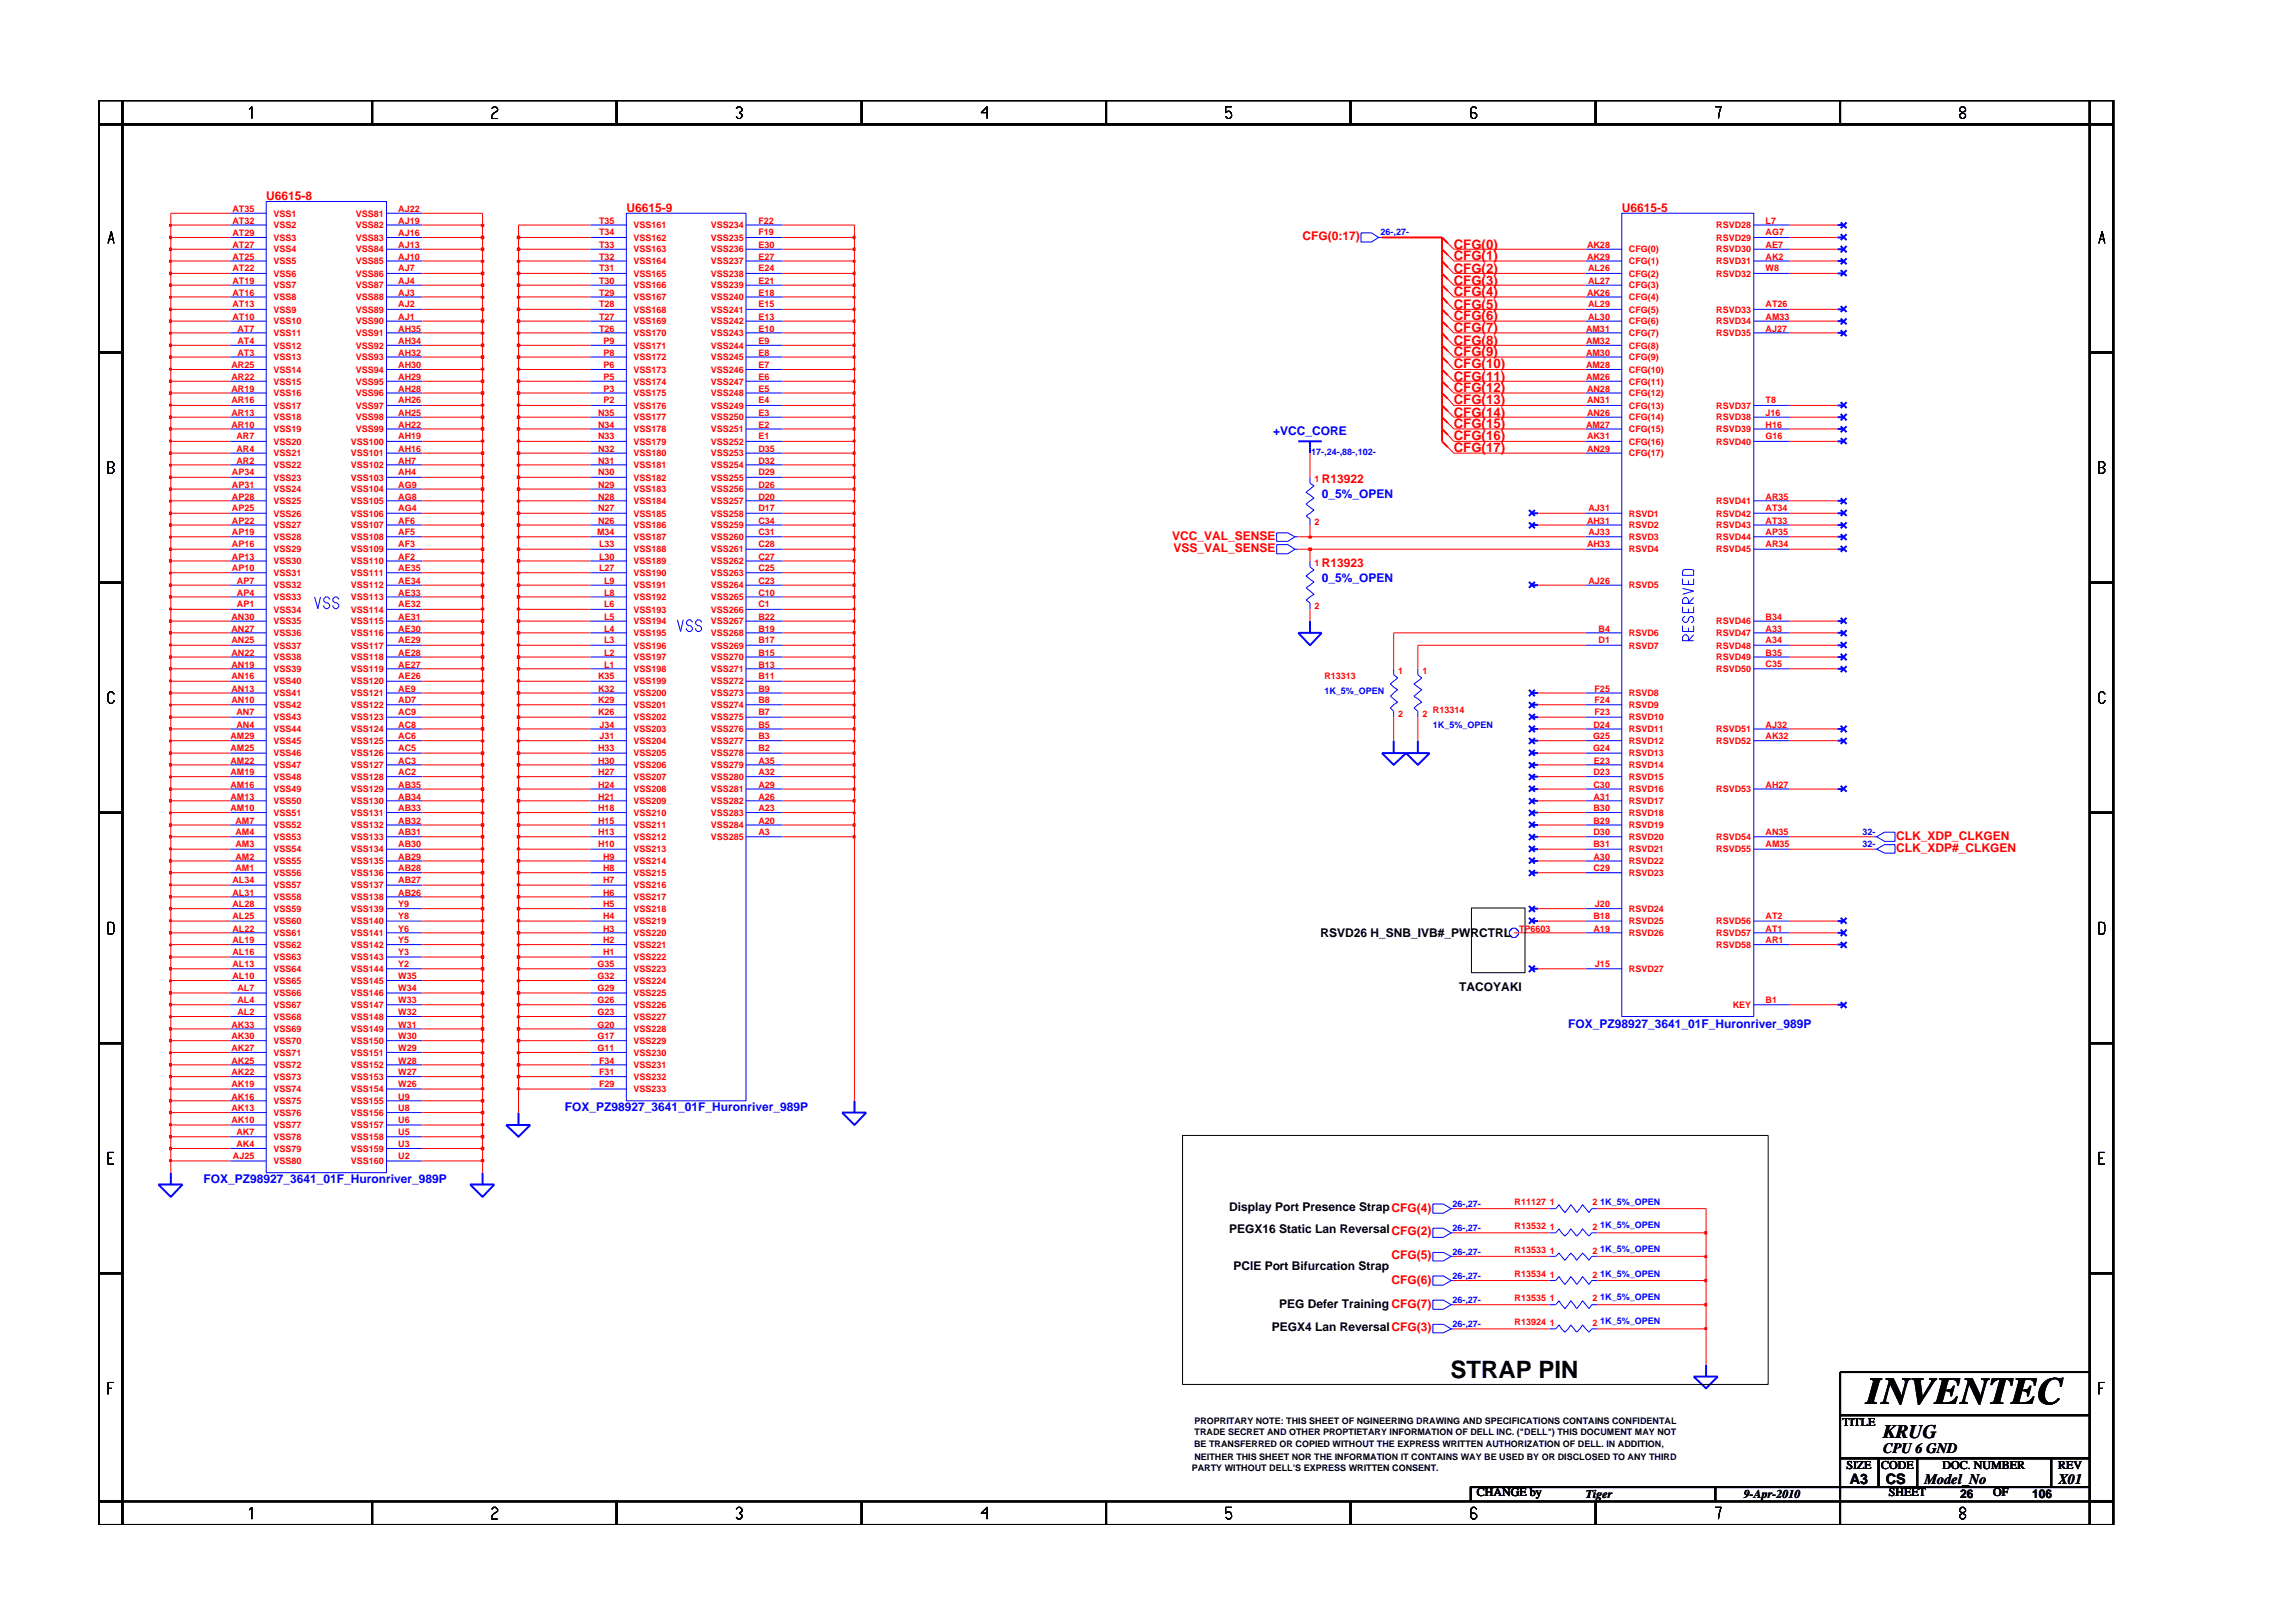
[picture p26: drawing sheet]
<svg xmlns="http://www.w3.org/2000/svg" width="297mm" height="210mm" viewBox="0 0 297 210" stroke-linecap="round" stroke-linejoin="round" font-family="sans-serif">
<defs><g id="words">
<text font-size="5" x="241.8" y="181.9">INVENTEC</text>
<text font-size="3.1" x="187.9" y="178.5">STRAP PIN</text>
<text font-size="2.5" x="244" y="186.3">KRUG</text>
<g font-size="1.9">
<text x="244" y="188.2">CPU 6 GND</text>
<text x="239.6" y="192.2">A3</text>
<text x="244.3" y="192.3">CS</text>
<text x="249.3" y="192.2">Model_No</text>
<text x="266.6" y="192.2">X01</text>
</g>
<g font-size="1.7" fill="#f00">
<text x="188.3" y="32.2">CFG(0)</text>
<text x="188.3" y="33.7">CFG(1)</text>
<text x="188.3" y="35.3">CFG(2)</text>
<text x="188.3" y="36.9">CFG(3)</text>
<text x="188.3" y="38.4">CFG(4)</text>
<text x="188.3" y="40">CFG(5)</text>
<text x="188.3" y="41.5">CFG(6)</text>
<text x="188.3" y="47.7">CFG(10)</text>
<text x="188.3" y="43">CFG(7)</text>
<text x="188.3" y="44.6">CFG(8)</text>
<text x="188.3" y="46.2">CFG(9)</text>
<text x="188.3" y="49.3">CFG(11)</text>
<text x="188.3" y="50.8">CFG(12)</text>
<text x="188.3" y="52.4">CFG(13)</text>
<text x="188.3" y="54">CFG(14)</text>
<text x="188.3" y="55.5">CFG(15)</text>
<text x="188.3" y="57">CFG(16)</text>
<text x="188.3" y="58.6">CFG(17)</text>
</g>
<g font-size="1.6" fill="#f00">
<text x="34.5" y="25.9">U6615-8</text>
<text x="81.1" y="27.5">U6615-9</text>
<text x="210.1" y="27.5">U6615-5</text>
<text x="168.7" y="31.1">CFG(0:17)</text>
<text x="171.2" y="62.6">R13922</text>
<text x="151.8" y="69.9">VCC_VAL_SENSE</text>
<text x="152" y="71.5">VSS_VAL_SENSE</text>
<text x="171.2" y="73.4">R13923</text>
<text x="245.6" y="108.8">CLK_XDP_CLKGEN</text>
<text x="245.6" y="110.3">CLK_XDP#_CLKGEN</text>
<text x="180.3" y="166.3">CFG(6)</text>
<text x="180.3" y="163.2">CFG(5)</text>
</g>
<g font-size="1.6" fill="#00f">
<text x="164.9" y="56.3">+VCC_CORE</text>
<text x="171.2" y="64.5">0_5%_OPEN</text>
<text x="171.2" y="75.4">0_5%_OPEN</text>
<text x="203.1" y="133.1">FOX_PZ98927_3641_01F_Huronriver_989P</text>
<text x="73.2" y="144">FOX_PZ98927_3641_01F_Huronriver_989P</text>
<text x="26.4" y="153.3">FOX_PZ98927_3641_01F_Huronriver_989P</text>
</g>
<g font-size="1.6">
<text x="171.1" y="121.3">RSVD26 H_SNB_IVB#_PWRCTRL</text>
<text x="189" y="128.4">TACOYAKI</text>
<text x="159.2" y="159.8">PEGX16 Static Lan ReversalCFG(2)</text>
<text x="159.2" y="156.9">Display Port Presence StrapCFG(4)</text>
<text x="159.8" y="164.5">PCIE Port Bifurcation Strap</text>
<text x="164.8" y="172.5">PEGX4 Lan ReversalCFG(3)</text>
<text x="165.7" y="169.4">PEG Defer Training CFG(7)</text>
<text x="238.7" y="184.8">TITLE</text>
<text x="239.2" y="190.4">SIZE</text>
<text x="243.7" y="190.4">CODE</text>
<text x="251.7" y="190.4">DOC. NUMBER</text>
<text x="266.6" y="190.4">REV</text>
<text x="191.3" y="193.8">CHANGE by</text>
<text x="205.4" y="194.1">Tiger</text>
<text x="225.9" y="194.1">9-Apr-2010</text>
<text x="244.7" y="193.8">SHEET</text>
<text x="253.9" y="194.1">26</text>
<text x="258.2" y="193.8">OF</text>
<text x="263.3" y="194.1">106</text>
</g>
<g font-size="1.2" fill="#f00">
<text x="30.1" y="27.5">AT35</text>
<text x="30.1" y="29">AT32</text>
<text x="35.4" y="28.1">VSS1</text>
<text x="35.4" y="29.6">VSS2</text>
<text x="46.1" y="28.1">VSS81</text>
<text x="46.1" y="29.6">VSS82</text>
<text x="51.6" y="27.5">AJ22</text>
<text x="51.6" y="29">AJ19</text>
<text x="77.6" y="29">T35</text>
<text x="82.1" y="29.6">VSS161</text>
<text x="92.1" y="29.6">VSS234</text>
<text x="98.2" y="29">F22</text>
<text x="222.3" y="29.6">RSVD28</text>
<text x="228.7" y="29">L7</text>
<text x="30.1" y="33.6">AT25</text>
<text x="30.1" y="35.2">AT22</text>
<text x="30.1" y="32.1">AT27</text>
<text x="30.1" y="30.5">AT29</text>
<text x="35.4" y="34.2">VSS5</text>
<text x="35.4" y="35.8">VSS6</text>
<text x="35.4" y="32.7">VSS4</text>
<text x="35.4" y="31.2">VSS3</text>
<text x="46.1" y="31.2">VSS83</text>
<text x="46.1" y="32.7">VSS84</text>
<text x="46.1" y="34.2">VSS85</text>
<text x="46.1" y="35.8">VSS86</text>
<text x="51.6" y="30.5">AJ16</text>
<text x="51.6" y="32.1">AJ13</text>
<text x="51.6" y="33.6">AJ10</text>
<text x="51.6" y="35.2">AJ7</text>
<text x="77.6" y="30.5">T34</text>
<text x="77.6" y="32.1">T33</text>
<text x="77.6" y="33.6">T32</text>
<text x="77.6" y="35.2">T31</text>
<text x="82.1" y="31.2">VSS162</text>
<text x="82.1" y="32.7">VSS163</text>
<text x="82.1" y="34.2">VSS164</text>
<text x="82.1" y="35.8">VSS165</text>
<text x="92.1" y="31.2">VSS235</text>
<text x="92.1" y="32.7">VSS236</text>
<text x="92.1" y="34.2">VSS237</text>
<text x="92.1" y="35.8">VSS238</text>
<text x="98.2" y="30.5">F19</text>
<text x="98.2" y="32.1">E30</text>
<text x="98.2" y="33.6">E27</text>
<text x="98.2" y="35.2">E24</text>
<text x="205.6" y="32.1">AK28</text>
<text x="205.6" y="33.6">AK29</text>
<text x="205.7" y="35.2">AL26</text>
<text x="211" y="35.8">CFG(2)</text>
<text x="211" y="32.7">CFG(0)</text>
<text x="211" y="34.2">CFG(1)</text>
<text x="222.3" y="32.7">RSVD30</text>
<text x="222.3" y="34.2">RSVD31</text>
<text x="222.3" y="35.8">RSVD32</text>
<text x="222.3" y="31.2">RSVD29</text>
<text x="228.7" y="32.1">AE7</text>
<text x="228.7" y="33.6">AK2</text>
<text x="228.7" y="35.2">W8</text>
<text x="228.7" y="30.5">AG7</text>
<text x="30.1" y="38.3">AT16</text>
<text x="30.1" y="41.4">AT10</text>
<text x="30.1" y="36.8">AT19</text>
<text x="30.1" y="39.8">AT13</text>
<text x="35.4" y="38.9">VSS8</text>
<text x="35.4" y="37.4">VSS7</text>
<text x="35.4" y="40.5">VSS9</text>
<text x="46.1" y="37.4">VSS87</text>
<text x="46.1" y="38.9">VSS88</text>
<text x="46.1" y="40.5">VSS89</text>
<text x="51.6" y="41.4">AJ1</text>
<text x="51.6" y="36.8">AJ4</text>
<text x="51.6" y="38.3">AJ3</text>
<text x="51.6" y="39.8">AJ2</text>
<text x="77.6" y="39.8">T28</text>
<text x="77.6" y="41.4">T27</text>
<text x="77.6" y="36.8">T30</text>
<text x="77.6" y="38.3">T29</text>
<text x="82.1" y="40.5">VSS168</text>
<text x="82.1" y="37.4">VSS166</text>
<text x="82.1" y="38.9">VSS167</text>
<text x="92.1" y="37.4">VSS239</text>
<text x="92.1" y="38.9">VSS240</text>
<text x="92.1" y="40.5">VSS241</text>
<text x="98.2" y="41.4">E13</text>
<text x="98.2" y="36.8">E21</text>
<text x="98.2" y="38.3">E18</text>
<text x="98.2" y="39.8">E15</text>
<text x="205.6" y="38.3">AK26</text>
<text x="205.7" y="36.8">AL27</text>
<text x="205.7" y="39.8">AL29</text>
<text x="205.7" y="41.4">AL30</text>
<text x="211" y="37.4">CFG(3)</text>
<text x="211" y="38.9">CFG(4)</text>
<text x="211" y="40.5">CFG(5)</text>
<text x="222.3" y="40.5">RSVD33</text>
<text x="228.7" y="39.8">AT26</text>
<text x="228.7" y="41.4">AM33</text>
<text x="30" y="47.6">AR25</text>
<text x="30.8" y="46.1">AT3</text>
<text x="30.8" y="43">AT7</text>
<text x="30.8" y="44.6">AT4</text>
<text x="35.4" y="42">VSS10</text>
<text x="35.4" y="46.7">VSS13</text>
<text x="35.4" y="43.5">VSS11</text>
<text x="35.4" y="45.2">VSS12</text>
<text x="46.1" y="42">VSS90</text>
<text x="46.1" y="43.5">VSS91</text>
<text x="46.1" y="45.2">VSS92</text>
<text x="46.1" y="46.7">VSS93</text>
<text x="51.6" y="43">AH35</text>
<text x="51.6" y="44.6">AH34</text>
<text x="51.6" y="46.1">AH32</text>
<text x="51.6" y="47.6">AH30</text>
<text x="77.6" y="43">T26</text>
<text x="78.2" y="44.6">P9</text>
<text x="78.2" y="46.1">P8</text>
<text x="78.2" y="47.6">P6</text>
<text x="82.1" y="42">VSS169</text>
<text x="82.1" y="43.5">VSS170</text>
<text x="82.1" y="45.2">VSS171</text>
<text x="82.1" y="46.7">VSS172</text>
<text x="92.1" y="43.5">VSS243</text>
<text x="92.1" y="45.2">VSS244</text>
<text x="92.1" y="46.7">VSS245</text>
<text x="92.1" y="42">VSS242</text>
<text x="98.2" y="43">E10</text>
<text x="98.2" y="44.6">E9</text>
<text x="98.2" y="46.1">E8</text>
<text x="98.2" y="47.6">E7</text>
<text x="205.5" y="43">AM31</text>
<text x="205.5" y="44.6">AM32</text>
<text x="205.5" y="46.1">AM30</text>
<text x="205.5" y="47.6">AM28</text>
<text x="211" y="42">CFG(6)</text>
<text x="211" y="43.5">CFG(7)</text>
<text x="211" y="45.2">CFG(8)</text>
<text x="211" y="46.7">CFG(9)</text>
<text x="222.3" y="42">RSVD34</text>
<text x="222.3" y="43.5">RSVD35</text>
<text x="228.7" y="43">AJ27</text>
<text x="30" y="52.3">AR16</text>
<text x="30" y="53.9">AR13</text>
<text x="30" y="50.7">AR19</text>
<text x="30" y="49.2">AR22</text>
<text x="35.4" y="52.9">VSS17</text>
<text x="35.4" y="51.3">VSS16</text>
<text x="35.4" y="49.8">VSS15</text>
<text x="35.4" y="48.3">VSS14</text>
<text x="46.1" y="48.3">VSS94</text>
<text x="46.1" y="49.8">VSS95</text>
<text x="46.1" y="51.3">VSS96</text>
<text x="46.1" y="52.9">VSS97</text>
<text x="51.6" y="49.2">AH29</text>
<text x="51.6" y="50.7">AH28</text>
<text x="51.6" y="52.3">AH26</text>
<text x="51.6" y="53.9">AH25</text>
<text x="77.5" y="53.9">N35</text>
<text x="78.2" y="49.2">P5</text>
<text x="78.2" y="50.7">P3</text>
<text x="78.2" y="52.3">P2</text>
<text x="82.1" y="48.3">VSS173</text>
<text x="82.1" y="49.8">VSS174</text>
<text x="82.1" y="51.3">VSS175</text>
<text x="82.1" y="52.9">VSS176</text>
<text x="92.1" y="48.3">VSS246</text>
<text x="92.1" y="49.8">VSS247</text>
<text x="92.1" y="51.3">VSS248</text>
<text x="92.1" y="52.9">VSS249</text>
<text x="98.2" y="49.2">E6</text>
<text x="98.2" y="50.7">E5</text>
<text x="98.2" y="52.3">E4</text>
<text x="98.2" y="53.9">E3</text>
<text x="205.5" y="49.2">AM26</text>
<text x="205.6" y="50.7">AN28</text>
<text x="205.6" y="52.3">AN31</text>
<text x="205.6" y="53.9">AN26</text>
<text x="211" y="51.3">CFG(12)</text>
<text x="211" y="52.9">CFG(13)</text>
<text x="211" y="48.3">CFG(10)</text>
<text x="211" y="49.8">CFG(11)</text>
<text x="222.3" y="52.9">RSVD37</text>
<text x="228.7" y="52.3">T8</text>
<text x="228.7" y="53.9">J16</text>
<text x="30" y="55.4">AR10</text>
<text x="30.6" y="56.9">AR7</text>
<text x="30.6" y="58.5">AR4</text>
<text x="35.4" y="57.6">VSS20</text>
<text x="35.4" y="59.1">VSS21</text>
<text x="35.4" y="54.5">VSS18</text>
<text x="35.4" y="56">VSS19</text>
<text x="45.5" y="57.6">VSS100</text>
<text x="45.5" y="59.1">VSS101</text>
<text x="46.1" y="54.5">VSS98</text>
<text x="46.1" y="56">VSS99</text>
<text x="51.6" y="55.4">AH22</text>
<text x="51.6" y="56.9">AH19</text>
<text x="51.6" y="58.5">AH16</text>
<text x="77.5" y="55.4">N34</text>
<text x="77.5" y="56.9">N33</text>
<text x="77.5" y="58.5">N32</text>
<text x="82.1" y="57.6">VSS179</text>
<text x="82.1" y="59.1">VSS180</text>
<text x="82.1" y="54.5">VSS177</text>
<text x="82.1" y="56">VSS178</text>
<text x="92.1" y="59.1">VSS253</text>
<text x="92.1" y="54.5">VSS250</text>
<text x="92.1" y="56">VSS251</text>
<text x="92.1" y="57.6">VSS252</text>
<text x="98.2" y="58.5">D35</text>
<text x="98.2" y="55.4">E2</text>
<text x="98.2" y="56.9">E1</text>
<text x="205.5" y="55.4">AM27</text>
<text x="205.6" y="56.9">AK31</text>
<text x="205.6" y="58.5">AN29</text>
<text x="211" y="54.5">CFG(14)</text>
<text x="211" y="56">CFG(15)</text>
<text x="211" y="57.6">CFG(16)</text>
<text x="211" y="59.1">CFG(17)</text>
<text x="222.3" y="57.6">RSVD40</text>
<text x="222.3" y="54.5">RSVD38</text>
<text x="222.3" y="56">RSVD39</text>
<text x="228.7" y="56.9">G16</text>
<text x="228.7" y="55.4">H16</text>
<text x="30" y="61.6">AP34</text>
<text x="30" y="63.2">AP31</text>
<text x="30" y="64.7">AP28</text>
<text x="30.6" y="60.1">AR2</text>
<text x="35.4" y="60.6">VSS22</text>
<text x="35.4" y="62.3">VSS23</text>
<text x="35.4" y="63.8">VSS24</text>
<text x="35.4" y="65.3">VSS25</text>
<text x="45.5" y="60.6">VSS102</text>
<text x="45.5" y="62.3">VSS103</text>
<text x="45.5" y="63.8">VSS104</text>
<text x="45.5" y="65.3">VSS105</text>
<text x="51.6" y="60.1">AH7</text>
<text x="51.6" y="61.6">AH4</text>
<text x="51.6" y="63.2">AG9</text>
<text x="51.6" y="64.7">AG8</text>
<text x="77.5" y="60.1">N31</text>
<text x="77.5" y="61.6">N30</text>
<text x="77.5" y="63.2">N29</text>
<text x="77.5" y="64.7">N28</text>
<text x="82.1" y="60.6">VSS181</text>
<text x="82.1" y="62.3">VSS182</text>
<text x="82.1" y="63.8">VSS183</text>
<text x="82.1" y="65.3">VSS184</text>
<text x="92.1" y="60.6">VSS254</text>
<text x="92.1" y="62.3">VSS255</text>
<text x="92.1" y="63.8">VSS256</text>
<text x="92.1" y="65.3">VSS257</text>
<text x="98.2" y="60.1">D32</text>
<text x="98.2" y="61.6">D29</text>
<text x="98.2" y="63.2">D26</text>
<text x="98.2" y="64.7">D20</text>
<text x="170.3" y="62.4">1</text>
<text x="222.3" y="65.3">RSVD41</text>
<text x="228.7" y="64.7">AR35</text>
<text x="30" y="66.2">AP25</text>
<text x="30" y="67.8">AP22</text>
<text x="30" y="69.4">AP19</text>
<text x="30" y="70.9">AP16</text>
<text x="35.4" y="66.9">VSS26</text>
<text x="35.4" y="68.4">VSS27</text>
<text x="35.4" y="70">VSS28</text>
<text x="35.4" y="71.6">VSS29</text>
<text x="45.5" y="66.9">VSS106</text>
<text x="45.5" y="68.4">VSS107</text>
<text x="45.5" y="70">VSS108</text>
<text x="45.5" y="71.6">VSS109</text>
<text x="51.6" y="66.2">AG4</text>
<text x="51.6" y="67.8">AF6</text>
<text x="51.6" y="69.4">AF5</text>
<text x="51.6" y="70.9">AF3</text>
<text x="77.3" y="69.4">M34</text>
<text x="77.5" y="66.2">N27</text>
<text x="77.5" y="67.8">N26</text>
<text x="77.6" y="70.9">L33</text>
<text x="82.1" y="66.9">VSS185</text>
<text x="82.1" y="68.4">VSS186</text>
<text x="82.1" y="70">VSS187</text>
<text x="82.1" y="71.6">VSS188</text>
<text x="92.1" y="66.9">VSS258</text>
<text x="92.1" y="68.4">VSS259</text>
<text x="92.1" y="70">VSS260</text>
<text x="92.1" y="71.6">VSS261</text>
<text x="98.2" y="66.2">D17</text>
<text x="98.2" y="67.8">C34</text>
<text x="98.2" y="69.4">C31</text>
<text x="98.2" y="70.9">C28</text>
<text x="170.3" y="68">2</text>
<text x="205.6" y="67.8">AH31</text>
<text x="205.6" y="70.9">AH33</text>
<text x="205.8" y="66.2">AJ31</text>
<text x="205.8" y="69.4">AJ33</text>
<text x="211" y="66.9">RSVD1</text>
<text x="211" y="68.4">RSVD2</text>
<text x="211" y="71.6">RSVD4</text>
<text x="211" y="70">RSVD3</text>
<text x="222.3" y="66.9">RSVD42</text>
<text x="222.3" y="68.4">RSVD43</text>
<text x="222.3" y="70">RSVD44</text>
<text x="222.3" y="71.6">RSVD45</text>
<text x="228.7" y="66.2">AT34</text>
<text x="228.7" y="67.8">AT33</text>
<text x="228.7" y="69.4">AP35</text>
<text x="228.7" y="70.9">AR34</text>
<text x="30" y="72.5">AP13</text>
<text x="30" y="74">AP10</text>
<text x="30.7" y="75.6">AP7</text>
<text x="30.7" y="77.2">AP4</text>
<text x="35.4" y="73.1">VSS30</text>
<text x="35.4" y="74.6">VSS31</text>
<text x="35.4" y="76.2">VSS32</text>
<text x="35.4" y="77.8">VSS33</text>
<text x="45.5" y="73.1">VSS110</text>
<text x="45.5" y="74.6">VSS111</text>
<text x="45.5" y="76.2">VSS112</text>
<text x="45.5" y="77.8">VSS113</text>
<text x="51.6" y="72.5">AF2</text>
<text x="51.6" y="74">AE35</text>
<text x="51.6" y="75.6">AE34</text>
<text x="51.6" y="77.2">AE33</text>
<text x="77.6" y="72.5">L30</text>
<text x="77.6" y="74">L27</text>
<text x="78.3" y="75.6">L9</text>
<text x="78.3" y="77.2">L8</text>
<text x="82.1" y="73.1">VSS189</text>
<text x="82.1" y="74.6">VSS190</text>
<text x="82.1" y="76.2">VSS191</text>
<text x="82.1" y="77.8">VSS192</text>
<text x="92.1" y="76.2">VSS264</text>
<text x="92.1" y="77.8">VSS265</text>
<text x="92.1" y="73.1">VSS262</text>
<text x="92.1" y="74.6">VSS263</text>
<text x="98.2" y="75.6">C23</text>
<text x="98.2" y="77.2">C10</text>
<text x="98.2" y="72.5">C27</text>
<text x="98.2" y="74">C25</text>
<text x="170.3" y="73.3">1</text>
<text x="205.8" y="75.6">AJ26</text>
<text x="211" y="76.2">RSVD5</text>
<text x="30" y="80.3">AN30</text>
<text x="30" y="81.8">AN27</text>
<text x="30" y="83.3">AN25</text>
<text x="30.7" y="78.7">AP1</text>
<text x="35.4" y="80.9">VSS35</text>
<text x="35.4" y="82.4">VSS36</text>
<text x="35.4" y="79.4">VSS34</text>
<text x="45.5" y="79.4">VSS114</text>
<text x="45.5" y="80.9">VSS115</text>
<text x="45.5" y="82.4">VSS116</text>
<text x="51.6" y="78.7">AE32</text>
<text x="51.6" y="80.3">AE31</text>
<text x="51.6" y="81.8">AE30</text>
<text x="51.6" y="83.3">AE29</text>
<text x="78.3" y="78.7">L6</text>
<text x="78.3" y="80.3">L5</text>
<text x="78.3" y="81.8">L4</text>
<text x="78.3" y="83.3">L3</text>
<text x="82.1" y="79.4">VSS193</text>
<text x="82.1" y="80.9">VSS194</text>
<text x="82.1" y="82.4">VSS195</text>
<text x="92.1" y="79.4">VSS266</text>
<text x="92.1" y="80.9">VSS267</text>
<text x="92.1" y="82.4">VSS268</text>
<text x="98.2" y="78.7">C1</text>
<text x="98.2" y="80.3">B22</text>
<text x="98.2" y="81.8">B19</text>
<text x="98.2" y="83.3">B17</text>
<text x="170.3" y="78.9">2</text>
<text x="207.1" y="81.8">B4</text>
<text x="207.1" y="83.3">D1</text>
<text x="211" y="82.4">RSVD6</text>
<text x="222.3" y="80.9">RSVD46</text>
<text x="222.3" y="82.4">RSVD47</text>
<text x="228.7" y="80.3">B34</text>
<text x="228.7" y="81.8">A33</text>
<text x="228.7" y="83.3">A34</text>
<text x="30" y="84.9">AN22</text>
<text x="30" y="86.5">AN19</text>
<text x="30" y="88">AN16</text>
<text x="30" y="89.6">AN13</text>
<text x="35.4" y="84">VSS37</text>
<text x="35.4" y="85.5">VSS38</text>
<text x="35.4" y="87.1">VSS39</text>
<text x="35.4" y="88.7">VSS40</text>
<text x="45.5" y="84">VSS117</text>
<text x="45.5" y="85.5">VSS118</text>
<text x="45.5" y="87.1">VSS119</text>
<text x="45.5" y="88.7">VSS120</text>
<text x="51.6" y="89.6">AE9</text>
<text x="51.6" y="84.9">AE28</text>
<text x="51.6" y="86.5">AE27</text>
<text x="51.6" y="88">AE26</text>
<text x="77.5" y="89.6">K32</text>
<text x="77.5" y="88">K35</text>
<text x="78.3" y="84.9">L2</text>
<text x="78.3" y="86.5">L1</text>
<text x="82.1" y="84">VSS196</text>
<text x="82.1" y="85.5">VSS197</text>
<text x="82.1" y="87.1">VSS198</text>
<text x="82.1" y="88.7">VSS199</text>
<text x="92.1" y="84">VSS269</text>
<text x="92.1" y="85.5">VSS270</text>
<text x="92.1" y="87.1">VSS271</text>
<text x="92.1" y="88.7">VSS272</text>
<text x="98.2" y="84.9">B15</text>
<text x="98.2" y="86.5">B13</text>
<text x="98.2" y="88">B11</text>
<text x="98.2" y="89.6">B9</text>
<text x="171.6" y="87.9">R13313</text>
<text x="181.1" y="87.3">1</text>
<text x="184.3" y="87.3">1</text>
<text x="206.6" y="89.6">F25</text>
<text x="211" y="84">RSVD7</text>
<text x="222.3" y="87.1">RSVD50</text>
<text x="222.3" y="84">RSVD48</text>
<text x="222.3" y="85.5">RSVD49</text>
<text x="228.7" y="86.5">C35</text>
<text x="228.7" y="84.9">B35</text>
<text x="29.9" y="95.8">AM29</text>
<text x="30" y="91.1">AN10</text>
<text x="30.6" y="92.7">AN7</text>
<text x="30.6" y="94.3">AN4</text>
<text x="35.4" y="90.2">VSS41</text>
<text x="35.4" y="91.7">VSS42</text>
<text x="35.4" y="93.3">VSS43</text>
<text x="35.4" y="94.9">VSS44</text>
<text x="45.5" y="90.2">VSS121</text>
<text x="45.5" y="91.7">VSS122</text>
<text x="45.5" y="93.3">VSS123</text>
<text x="45.5" y="94.9">VSS124</text>
<text x="51.6" y="91.1">AD7</text>
<text x="51.6" y="92.7">AC9</text>
<text x="51.6" y="94.3">AC8</text>
<text x="51.6" y="95.8">AC6</text>
<text x="77.5" y="91.1">K29</text>
<text x="77.5" y="92.7">K26</text>
<text x="77.7" y="94.3">J34</text>
<text x="77.7" y="95.8">J31</text>
<text x="82.1" y="90.2">VSS200</text>
<text x="82.1" y="91.7">VSS201</text>
<text x="82.1" y="93.3">VSS202</text>
<text x="82.1" y="94.9">VSS203</text>
<text x="92.1" y="93.3">VSS275</text>
<text x="92.1" y="94.9">VSS276</text>
<text x="92.1" y="90.2">VSS273</text>
<text x="92.1" y="91.7">VSS274</text>
<text x="98.2" y="91.1">B8</text>
<text x="98.2" y="92.7">B7</text>
<text x="98.2" y="94.3">B5</text>
<text x="98.2" y="95.8">B3</text>
<text x="181.1" y="92.9">2</text>
<text x="184.3" y="92.9">2</text>
<text x="185.6" y="92.3">R13314</text>
<text x="206.4" y="95.8">G25</text>
<text x="206.4" y="94.3">D24</text>
<text x="206.6" y="92.7">F23</text>
<text x="206.6" y="91.1">F24</text>
<text x="211" y="93.3">RSVD10</text>
<text x="211" y="94.9">RSVD11</text>
<text x="211" y="90.2">RSVD8</text>
<text x="211" y="91.7">RSVD9</text>
<text x="222.3" y="94.9">RSVD51</text>
<text x="228.7" y="94.3">AJ32</text>
<text x="228.7" y="95.8">AK32</text>
<text x="29.9" y="97.3">AM25</text>
<text x="29.9" y="98.9">AM22</text>
<text x="29.9" y="100.4">AM19</text>
<text x="35.4" y="96.4">VSS45</text>
<text x="35.4" y="98">VSS46</text>
<text x="35.4" y="99.5">VSS47</text>
<text x="35.4" y="101">VSS48</text>
<text x="45.5" y="96.4">VSS125</text>
<text x="45.5" y="98">VSS126</text>
<text x="45.5" y="99.5">VSS127</text>
<text x="45.5" y="101">VSS128</text>
<text x="51.6" y="97.3">AC5</text>
<text x="51.6" y="98.9">AC3</text>
<text x="51.6" y="100.4">AC2</text>
<text x="77.5" y="97.3">H33</text>
<text x="77.5" y="98.9">H30</text>
<text x="77.5" y="100.4">H27</text>
<text x="82.1" y="96.4">VSS204</text>
<text x="82.1" y="98">VSS205</text>
<text x="82.1" y="99.5">VSS206</text>
<text x="82.1" y="101">VSS207</text>
<text x="92.1" y="96.4">VSS277</text>
<text x="92.1" y="98">VSS278</text>
<text x="92.1" y="99.5">VSS279</text>
<text x="92.1" y="101">VSS280</text>
<text x="98.2" y="97.3">B2</text>
<text x="98.2" y="98.9">A35</text>
<text x="98.2" y="100.4">A32</text>
<text x="206.4" y="97.3">G24</text>
<text x="206.4" y="100.4">D23</text>
<text x="206.5" y="98.9">E23</text>
<text x="211" y="96.4">RSVD12</text>
<text x="211" y="98">RSVD13</text>
<text x="211" y="99.5">RSVD14</text>
<text x="211" y="101">RSVD15</text>
<text x="222.3" y="96.4">RSVD52</text>
<text x="29.9" y="103.6">AM13</text>
<text x="29.9" y="105.1">AM10</text>
<text x="29.9" y="102.1">AM16</text>
<text x="30.5" y="106.7">AM7</text>
<text x="35.4" y="104.2">VSS50</text>
<text x="35.4" y="105.7">VSS51</text>
<text x="35.4" y="107.3">VSS52</text>
<text x="35.4" y="102.6">VSS49</text>
<text x="45.5" y="102.6">VSS129</text>
<text x="45.5" y="104.2">VSS130</text>
<text x="45.5" y="105.7">VSS131</text>
<text x="45.5" y="107.3">VSS132</text>
<text x="51.6" y="102.1">AB35</text>
<text x="51.6" y="103.6">AB34</text>
<text x="51.6" y="105.1">AB33</text>
<text x="51.6" y="106.7">AB32</text>
<text x="77.5" y="105.1">H18</text>
<text x="77.5" y="106.7">H15</text>
<text x="77.5" y="102.1">H24</text>
<text x="77.5" y="103.6">H21</text>
<text x="82.1" y="107.3">VSS211</text>
<text x="82.1" y="102.6">VSS208</text>
<text x="82.1" y="104.2">VSS209</text>
<text x="82.1" y="105.7">VSS210</text>
<text x="92.1" y="102.6">VSS281</text>
<text x="92.1" y="104.2">VSS282</text>
<text x="92.1" y="105.7">VSS283</text>
<text x="92.1" y="107.3">VSS284</text>
<text x="98.2" y="102.1">A29</text>
<text x="98.2" y="103.6">A26</text>
<text x="98.2" y="105.1">A23</text>
<text x="98.2" y="106.7">A20</text>
<text x="206.4" y="102.1">C30</text>
<text x="206.4" y="103.6">A31</text>
<text x="206.4" y="105.1">B30</text>
<text x="206.4" y="106.7">B29</text>
<text x="211" y="102.6">RSVD16</text>
<text x="211" y="104.2">RSVD17</text>
<text x="211" y="105.7">RSVD18</text>
<text x="211" y="107.3">RSVD19</text>
<text x="222.3" y="102.6">RSVD53</text>
<text x="228.7" y="102.1">AH27</text>
<text x="30.5" y="108.2">AM4</text>
<text x="30.5" y="109.8">AM3</text>
<text x="30.5" y="111.4">AM2</text>
<text x="30.5" y="112.9">AM1</text>
<text x="35.4" y="108.8">VSS53</text>
<text x="35.4" y="110.4">VSS54</text>
<text x="35.4" y="112">VSS55</text>
<text x="35.4" y="113.5">VSS56</text>
<text x="45.5" y="113.5">VSS136</text>
<text x="45.5" y="108.8">VSS133</text>
<text x="45.5" y="110.4">VSS134</text>
<text x="45.5" y="112">VSS135</text>
<text x="51.6" y="112.9">AB28</text>
<text x="51.6" y="108.2">AB31</text>
<text x="51.6" y="109.8">AB30</text>
<text x="51.6" y="111.4">AB29</text>
<text x="77.5" y="108.2">H13</text>
<text x="77.5" y="109.8">H10</text>
<text x="78.1" y="111.4">H9</text>
<text x="78.1" y="112.9">H8</text>
<text x="82.1" y="108.8">VSS212</text>
<text x="82.1" y="110.4">VSS213</text>
<text x="82.1" y="112">VSS214</text>
<text x="82.1" y="113.5">VSS215</text>
<text x="92.1" y="108.8">VSS285</text>
<text x="98.2" y="108.2">A3</text>
<text x="206.4" y="108.2">D30</text>
<text x="206.4" y="109.8">B31</text>
<text x="206.4" y="111.4">A30</text>
<text x="206.4" y="112.9">C29</text>
<text x="211" y="108.8">RSVD20</text>
<text x="211" y="110.4">RSVD21</text>
<text x="211" y="112">RSVD22</text>
<text x="211" y="113.5">RSVD23</text>
<text x="222.3" y="110.4">RSVD55</text>
<text x="222.3" y="108.8">RSVD54</text>
<text x="228.7" y="109.8">AM35</text>
<text x="228.7" y="108.2">AN35</text>
<text x="30.1" y="114.4">AL34</text>
<text x="30.1" y="116">AL31</text>
<text x="30.1" y="117.5">AL28</text>
<text x="30.1" y="119.1">AL25</text>
<text x="35.4" y="115.1">VSS57</text>
<text x="35.4" y="116.6">VSS58</text>
<text x="35.4" y="118.1">VSS59</text>
<text x="35.4" y="119.7">VSS60</text>
<text x="45.5" y="119.7">VSS140</text>
<text x="45.5" y="115.1">VSS137</text>
<text x="45.5" y="116.6">VSS138</text>
<text x="45.5" y="118.1">VSS139</text>
<text x="51.6" y="119.1">Y8</text>
<text x="51.6" y="114.4">AB27</text>
<text x="51.6" y="116">AB26</text>
<text x="51.6" y="117.5">Y9</text>
<text x="78.1" y="114.4">H7</text>
<text x="78.1" y="116">H6</text>
<text x="78.1" y="117.5">H5</text>
<text x="78.1" y="119.1">H4</text>
<text x="82.1" y="115.1">VSS216</text>
<text x="82.1" y="116.6">VSS217</text>
<text x="82.1" y="118.1">VSS218</text>
<text x="82.1" y="119.7">VSS219</text>
<text x="206.4" y="119.1">B18</text>
<text x="206.6" y="117.5">J20</text>
<text x="211" y="118.1">RSVD24</text>
<text x="211" y="119.7">RSVD25</text>
<text x="222.3" y="119.7">RSVD56</text>
<text x="228.7" y="119.1">AT2</text>
<text x="30.1" y="125.3">AL13</text>
<text x="30.1" y="120.7">AL22</text>
<text x="30.1" y="122.2">AL19</text>
<text x="30.1" y="123.7">AL16</text>
<text x="35.4" y="125.9">VSS64</text>
<text x="35.4" y="121.3">VSS61</text>
<text x="35.4" y="122.8">VSS62</text>
<text x="35.4" y="124.4">VSS63</text>
<text x="45.5" y="121.3">VSS141</text>
<text x="45.5" y="122.8">VSS142</text>
<text x="45.5" y="124.4">VSS143</text>
<text x="45.5" y="125.9">VSS144</text>
<text x="51.6" y="120.7">Y6</text>
<text x="51.6" y="122.2">Y5</text>
<text x="51.6" y="123.7">Y3</text>
<text x="51.6" y="125.3">Y2</text>
<text x="77.4" y="125.3">G35</text>
<text x="78.1" y="122.2">H2</text>
<text x="78.1" y="123.7">H1</text>
<text x="78.1" y="120.7">H3</text>
<text x="82.1" y="122.8">VSS221</text>
<text x="82.1" y="124.4">VSS222</text>
<text x="82.1" y="125.9">VSS223</text>
<text x="82.1" y="121.3">VSS220</text>
<text x="196.8" y="120.7">TP6603</text>
<text x="206.4" y="120.7">A19</text>
<text x="206.6" y="125.3">J15</text>
<text x="211" y="121.3">RSVD26</text>
<text x="211" y="125.9">RSVD27</text>
<text x="222.3" y="121.3">RSVD57</text>
<text x="222.3" y="122.8">RSVD58</text>
<text x="228.7" y="120.7">AT1</text>
<text x="228.7" y="122.2">AR1</text>
<text x="30.1" y="126.9">AL10</text>
<text x="30.8" y="128.4">AL7</text>
<text x="30.8" y="130">AL4</text>
<text x="30.8" y="131.5">AL2</text>
<text x="35.4" y="127.5">VSS65</text>
<text x="35.4" y="129.1">VSS66</text>
<text x="35.4" y="130.6">VSS67</text>
<text x="45.5" y="127.5">VSS145</text>
<text x="45.5" y="129.1">VSS146</text>
<text x="45.5" y="130.6">VSS147</text>
<text x="51.6" y="126.9">W35</text>
<text x="51.6" y="128.4">W34</text>
<text x="51.6" y="130">W33</text>
<text x="51.6" y="131.5">W32</text>
<text x="77.4" y="126.9">G32</text>
<text x="77.4" y="128.4">G29</text>
<text x="77.4" y="130">G26</text>
<text x="77.4" y="131.5">G23</text>
<text x="82.1" y="127.5">VSS224</text>
<text x="82.1" y="129.1">VSS225</text>
<text x="82.1" y="130.6">VSS226</text>
<text x="224.5" y="130.6">KEY</text>
<text x="228.7" y="130">B1</text>
<text x="30" y="133.1">AK33</text>
<text x="30" y="134.6">AK30</text>
<text x="30" y="136.2">AK27</text>
<text x="30" y="137.8">AK25</text>
<text x="35.4" y="132.1">VSS68</text>
<text x="35.4" y="133.7">VSS69</text>
<text x="35.4" y="135.2">VSS70</text>
<text x="35.4" y="136.8">VSS71</text>
<text x="45.5" y="135.2">VSS150</text>
<text x="45.5" y="136.8">VSS151</text>
<text x="45.5" y="132.1">VSS148</text>
<text x="45.5" y="133.7">VSS149</text>
<text x="51.6" y="134.6">W30</text>
<text x="51.6" y="136.2">W29</text>
<text x="51.6" y="137.8">W28</text>
<text x="51.6" y="133.1">W31</text>
<text x="77.4" y="133.1">G20</text>
<text x="77.4" y="134.6">G17</text>
<text x="77.4" y="136.2">G11</text>
<text x="77.6" y="137.8">F34</text>
<text x="82.1" y="132.1">VSS227</text>
<text x="82.1" y="133.7">VSS228</text>
<text x="82.1" y="135.2">VSS229</text>
<text x="82.1" y="136.8">VSS230</text>
<text x="30" y="139.3">AK22</text>
<text x="30" y="140.8">AK19</text>
<text x="30" y="142.4">AK16</text>
<text x="30" y="144">AK13</text>
<text x="35.4" y="138.4">VSS72</text>
<text x="35.4" y="139.9">VSS73</text>
<text x="35.4" y="141.5">VSS74</text>
<text x="35.4" y="143">VSS75</text>
<text x="45.5" y="138.4">VSS152</text>
<text x="45.5" y="139.9">VSS153</text>
<text x="45.5" y="141.5">VSS154</text>
<text x="45.5" y="143">VSS155</text>
<text x="51.6" y="139.3">W27</text>
<text x="51.6" y="140.8">W26</text>
<text x="51.6" y="142.4">U9</text>
<text x="51.6" y="144">U8</text>
<text x="77.6" y="139.3">F31</text>
<text x="77.6" y="140.8">F29</text>
<text x="82.1" y="139.9">VSS232</text>
<text x="82.1" y="141.5">VSS233</text>
<text x="82.1" y="138.4">VSS231</text>
<text x="30" y="145.5">AK10</text>
<text x="30.6" y="148.6">AK4</text>
<text x="30.6" y="147.1">AK7</text>
<text x="35.4" y="149.2">VSS79</text>
<text x="35.4" y="144.6">VSS76</text>
<text x="35.4" y="146.2">VSS77</text>
<text x="35.4" y="147.7">VSS78</text>
<text x="45.5" y="144.6">VSS156</text>
<text x="45.5" y="146.2">VSS157</text>
<text x="45.5" y="147.7">VSS158</text>
<text x="45.5" y="149.2">VSS159</text>
<text x="51.6" y="145.5">U6</text>
<text x="51.6" y="147.1">U5</text>
<text x="51.6" y="148.6">U3</text>
<text x="30.2" y="150.1">AJ25</text>
<text x="35.4" y="150.8">VSS80</text>
<text x="45.5" y="150.8">VSS160</text>
<text x="51.6" y="150.1">U2</text>
<text x="196.2" y="159.2">R13532</text>
<text x="196.2" y="156.1">R11127</text>
<text x="200.8" y="159.3">1</text>
<text x="200.8" y="156.2">1</text>
<text x="206.3" y="159.3">2</text>
<text x="206.3" y="156.2">2</text>
<text x="196.2" y="165.4">R13534</text>
<text x="196.2" y="162.3">R13533</text>
<text x="200.8" y="165.6">1</text>
<text x="200.8" y="162.4">1</text>
<text x="206.3" y="165.6">2</text>
<text x="206.3" y="162.4">2</text>
<text x="196.2" y="168.5">R13535</text>
<text x="196.2" y="171.6">R13924</text>
<text x="200.8" y="171.7">1</text>
<text x="200.8" y="168.6">1</text>
<text x="206.3" y="168.6">2</text>
<text x="206.3" y="171.7">2</text>
</g>
<g font-size="1.2" fill="#00f">
<text x="178.8" y="30.5">26-,27-</text>
<text x="169.9" y="59">17-,24-,88-,102-</text>
<text x="171.6" y="89.9">1K_5%_OPEN</text>
<text x="185.6" y="94.3">1K_5%_OPEN</text>
<text x="241.3" y="109.8">32-</text>
<text x="241.3" y="108.2">32-</text>
<text x="188.2" y="159.5">26-,27-</text>
<text x="188.2" y="156.4">26-,27-</text>
<text x="207.3" y="159.1">1K_5%_OPEN</text>
<text x="207.3" y="156.1">1K_5%_OPEN</text>
<text x="188.2" y="162.6">26-,27-</text>
<text x="188.2" y="165.7">26-,27-</text>
<text x="207.3" y="165.4">1K_5%_OPEN</text>
<text x="207.3" y="162.2">1K_5%_OPEN</text>
<text x="188.2" y="171.9">26-,27-</text>
<text x="188.2" y="168.9">26-,27-</text>
<text x="207.3" y="168.4">1K_5%_OPEN</text>
<text x="207.3" y="171.6">1K_5%_OPEN</text>
</g>
<g font-size="1.2">
<text x="154.7" y="184.4">PROPRITARY NOTE: THIS SHEET OF NGINEERING DRAWING AND SPECIFICATIONS CONTAINS CONFIDENTAL</text>
<text x="154.8" y="186">TRADE SECRET AND OTHER PROPTIETARY INFORMATION OF DELL INC. (&quot;DELL&quot;) THIS DOCUMENT MAY NOT</text>
<text x="154.4" y="190.6">PARTY WITHOUT DELL’S EXPRESS WRITTEN CONSENT.</text>
<text x="154.7" y="187.5">BE TRANSFERRED OR COPIED WITHOUT THE EXPRESS WRITTEN AUTHORIZATION OF DELL. IN ADDITION,</text>
<text x="154.7" y="189.1">NEITHER THIS SHEET NOR THE INFORMATION IT CONTAINS WAY BE USED BY OR DISCLOSED TO ANY THIRD</text>
</g>
</g></defs>
<g fill="none" stroke="#f00" stroke-width=".13">
<path d="M187.6 37.7l.7 .8M187.6 33l.7 .8M187.6 39.3l.7 .8M187.6 36.2l.7 .7M187.6 31.5l.7 .8M187.6 34.7l.7 .7M187.6 44l.7 .7M187.6 47l.7 .9M187.6 45.5l.7 .8M187.6 48.6l.7 .8M187.6 50.2l.7 .7M187.6 42.4l.7 .7"/>
<path d="M187.6 54.8l.7 .8M187.6 57.9l.7 .8M187.6 51.7l.7 .8M187.6 40.8l.7 .8M187.6 53.3l.7 .7M187.6 56.3l.7 .9M188.3 172.2h12.5M207 172.2h14v4.6"/>
</g>
<g fill="none" stroke="#f00" stroke-width=".25">
<path d="M186.8 36.9l.8 .8M186.8 32.3l.8 .7M186.8 38.5l.8 .8M186.8 35.4l.8 .8M186.8 30.8l.8 .7M186.8 33.8l.8 .9M186.8 43.1l.8 .9M186.8 46.3l.8 .7M186.8 44.7l.8 .8M186.8 47.9l.8 .7M186.8 49.4l.8 .8M186.8 41.6l.8 .8"/>
<path d="M186.8 54l.8 .8M186.8 57.2l.8 .7M186.8 50.9l.8 .8M186.8 40.1l.8 .7M186.8 52.5l.8 .8M186.8 55.6l.8 .7"/>
</g>
<g fill="none" stroke="#00f" stroke-width=".13">
<path d="M29.8 30.8h4.7M29.8 29.2h4.7M29.8 32.3h4.7M29.8 33.8h4.7M29.8 35.4h4.7M29.8 36.9h4.7M29.8 38.5h4.7M29.8 27.6h4.7M34.5 26.1h15.6v125.8h-15.6zM50.1 30.8h4.6M50.1 29.2h4.6M50.1 32.3h4.6"/>
<path d="M50.1 33.8h4.6M50.1 35.4h4.6M50.1 36.9h4.6M50.1 38.5h4.6M50.1 27.6h4.6M76.5 30.8h4.6M76.5 29.2h4.6M76.5 32.3h4.6M76.5 33.8h4.6M76.5 35.4h4.6M76.5 36.9h4.6M76.5 38.5h4.6"/>
<path d="M81.1 27.6h15.5v115h-15.5zM96.6 30.8h4.8M96.6 29.2h4.8M96.6 32.3h4.8M96.6 33.8h4.8M96.6 35.4h4.8M96.6 36.9h4.8M96.6 38.5h4.8M176.3 30.2h1.4l.9 .6-.9 .6h-1.4zM178.6 30.8h.4M205.4 32.3h4.7M205.4 33.8h4.7"/>
<path d="M205.4 35.4h4.7M205.4 36.9h4.7M205.4 38.5h4.7M210.1 27.6h17.1v104.1h-17.1zM227.2 30.8h4.6M227.2 29.2h4.6M227.2 32.3h4.6M227.2 33.8h4.6M227.2 35.4h4.6M29.8 40.1h4.7M29.8 41.6h4.7M29.8 43.1h4.7"/>
<path d="M29.8 44.7h4.7M29.8 46.3h4.7M29.8 47.9h4.7M29.8 49.4h4.7M29.8 50.9h4.7M29.8 52.5h4.7M29.8 54h4.7M29.8 55.6h4.7M29.8 57.2h4.7M29.8 58.7h4.7M50.1 40.1h4.6M50.1 41.6h4.6"/>
<path d="M50.1 43.1h4.6M50.1 44.7h4.6M50.1 46.3h4.6M50.1 47.9h4.6M50.1 49.4h4.6M50.1 50.9h4.6M50.1 52.5h4.6M50.1 54h4.6M50.1 55.6h4.6M50.1 57.2h4.6M50.1 58.7h4.6M76.5 40.1h4.6"/>
<path d="M76.5 41.6h4.6M76.5 43.1h4.6M76.5 44.7h4.6M76.5 46.3h4.6M76.5 47.9h4.6M76.5 49.4h4.6M76.5 50.9h4.6M76.5 52.5h4.6M76.5 54h4.6M76.5 55.6h4.6M76.5 57.2h4.6M76.5 58.7h4.6"/>
<path d="M96.6 40.1h4.8M96.6 41.6h4.8M96.6 43.1h4.8M96.6 44.7h4.8M96.6 46.3h4.8M96.6 47.9h4.8M96.6 49.4h4.8M96.6 50.9h4.8M96.6 52.5h4.8M96.6 54h4.8M96.6 55.6h4.8M96.6 57.2h4.8"/>
<path d="M96.6 58.7h4.8M205.4 40.1h4.7M205.4 41.6h4.7M205.4 43.1h4.7M205.4 44.7h4.7M205.4 46.3h4.7M205.4 47.9h4.7M205.4 49.4h4.7M205.4 50.9h4.7M205.4 52.5h4.7M205.4 54h4.7M205.4 55.6h4.7"/>
<path d="M205.4 57.2h4.7M205.4 58.7h4.7M227.2 40.1h4.6M227.2 41.6h4.6M227.2 43.1h4.6M227.2 52.5h4.6M227.2 54h4.6M227.2 55.6h4.6M227.2 57.2h4.6M29.8 69.5h4.7M29.8 71.1h4.7M29.8 60.2h4.7"/>
<path d="M29.8 61.8h4.7M29.8 63.4h4.7M29.8 64.9h4.7M29.8 66.5h4.7M29.8 68h4.7M29.8 72.7h4.7M29.8 74.2h4.7M29.8 75.8h4.7M29.8 77.3h4.7M29.8 78.9h4.7M40.8 77.3l.4 1.6 .3-1.6M42.7 77.7l-.3-.4h-.2l-.3 .3v.2l.3 .3h.2l.3 .2v.3l-.3 .3h-.2l-.3-.3v-.2"/>
<path d="M43.9 77.7l-.3-.4h-.2l-.3 .3v.2l.3 .3h.2l.3 .2v.3l-.3 .3h-.2l-.3-.3v-.2M50.1 69.5h4.6M50.1 71.1h4.6M50.1 60.2h4.6M50.1 61.8h4.6M50.1 63.4h4.6M50.1 64.9h4.6M50.1 66.5h4.6M50.1 68h4.6M50.1 72.7h4.6M50.1 74.2h4.6M50.1 75.8h4.6"/>
<path d="M50.1 77.3h4.6M50.1 78.9h4.6M76.5 69.5h4.6M76.5 71.1h4.6M76.5 60.2h4.6M76.5 61.8h4.6M76.5 63.4h4.6M76.5 64.9h4.6M76.5 66.5h4.6M76.5 68h4.6M76.5 72.7h4.6M76.5 74.2h4.6"/>
<path d="M76.5 75.8h4.6M76.5 77.3h4.6M76.5 78.9h4.6M96.6 69.5h4.8M96.6 71.1h4.8M96.6 60.2h4.8M96.6 61.8h4.8M96.6 63.4h4.8M96.6 64.9h4.8M96.6 66.5h4.8M96.6 68h4.8M96.6 72.7h4.8"/>
<path d="M96.6 74.2h4.8M96.6 75.8h4.8M96.6 77.3h4.8M96.6 78.9h4.8M165.4 69h1.4l1 .5-1 .6h-1.4zM165.4 70.6h1.4l1 .5-1 .6h-1.4zM167.8 69.5h.4M167.8 71.1h.4M169.7 61.8v.8l.5 .3-1 .9 1 .7-1 .8 1 .8-1 .7 .5 .5v.7M169.7 72.7v.7l.5 .5-1 .7 1 .8-1 .7 1 .9-1 .8 .5 .3v.8M205.4 69.5h4.7M205.4 71.1h4.7"/>
<path d="M205.4 66.5h4.7M205.4 68h4.7M205.4 75.8h4.7M218 78.6v.8h1.4v-.8M218 75v.7h1.4v-.7M218 76.2l1.4 .4-1.4 .4M218 73.9l.3-.1 1.1 .1v.6h-1.4zM218.3 79.9l-.3 .2v.3l.2 .2h.3l.2-.2v-.3l.3-.2h.2l.2 .2v.3l-.2 .2h-.1M218.7 75.2v.5M218.7 78.9v.5M219.4 77.4l-.7 .8v-.5l-.2-.3h-.3l-.2 .3v.5h1.4M227.2 69.5h4.6"/>
<path d="M227.2 71.1h4.6M227.2 64.9h4.6M227.2 66.5h4.6M227.2 68h4.6M29.8 80.5h4.7M29.8 82h4.7M29.8 83.6h4.7M29.8 85.1h4.7M29.8 86.6h4.7M29.8 88.3h4.7M29.8 89.8h4.7M29.8 91.3h4.7"/>
<path d="M29.8 92.9h4.7M29.8 94.4h4.7M29.8 96h4.7M29.8 97.6h4.7M29.8 99.1h4.7M50.1 80.5h4.6M50.1 82h4.6M50.1 83.6h4.6M50.1 85.1h4.6M50.1 86.6h4.6M50.1 88.3h4.6M50.1 89.8h4.6"/>
<path d="M50.1 91.3h4.6M50.1 92.9h4.6M50.1 94.4h4.6M50.1 96h4.6M50.1 97.6h4.6M50.1 99.1h4.6M76.5 80.5h4.6M76.5 82h4.6M76.5 83.6h4.6M76.5 85.1h4.6M76.5 86.6h4.6M76.5 88.3h4.6"/>
<path d="M76.5 89.8h4.6M76.5 91.3h4.6M76.5 92.9h4.6M76.5 94.4h4.6M76.5 96h4.6M76.5 97.6h4.6M76.5 99.1h4.6M87.7 80.3l.5 1.5 .3-1.5M89.7 80.6l-.3-.3h-.2l-.3 .2v.3l.3 .3h.2l.3 .2v.3l-.3 .2h-.2l-.3-.2v-.2M90.9 80.6l-.3-.3h-.2l-.3 .2v.3l.3 .3h.2l.3 .2v.3l-.3 .2h-.2l-.3-.2v-.2M96.6 80.5h4.8M96.6 82h4.8"/>
<path d="M96.6 83.6h4.8M96.6 85.1h4.8M96.6 86.6h4.8M96.6 88.3h4.8M96.6 89.8h4.8M96.6 91.3h4.8M96.6 92.9h4.8M96.6 94.4h4.8M96.6 96h4.8M96.6 97.6h4.8M96.6 99.1h4.8M180.5 86.6v.8l.5 .4-.9 .8 .9 .8-.9 .8 .9 .8-.9 .7 .4 .4v.8"/>
<path d="M183.7 86.6v.8l.5 .4-1 .8 1 .8-1 .8 1 .8-1 .7 .5 .4v.8M205.4 82h4.7M205.4 83.6h4.7M205.4 89.8h4.7M205.4 91.3h4.7M205.4 92.9h4.7M205.4 94.4h4.7M205.4 96h4.7M205.4 97.6h4.7M205.4 99.1h4.7M218 81.1v.7h1.4v-.7M218.7 81.3v.5"/>
<path d="M219.4 82.2l-.7 .8v-.5l-.2-.3h-.3l-.2 .3v.5h1.4M227.2 80.5h4.6M227.2 82h4.6M227.2 83.6h4.6M227.2 85.1h4.6M227.2 86.6h4.6M227.2 94.4h4.6M227.2 96h4.6M29.8 108.4h4.7M29.8 100.6h4.7M29.8 102.2h4.7M29.8 103.7h4.7"/>
<path d="M29.8 105.3h4.7M29.8 106.9h4.7M29.8 110h4.7M29.8 111.5h4.7M29.8 113.1h4.7M29.8 114.7h4.7M29.8 116.2h4.7M29.8 117.7h4.7M29.8 119.3h4.7M50.1 108.4h4.6M50.1 100.6h4.6M50.1 102.2h4.6"/>
<path d="M50.1 103.7h4.6M50.1 105.3h4.6M50.1 106.9h4.6M50.1 110h4.6M50.1 111.5h4.6M50.1 113.1h4.6M50.1 114.7h4.6M50.1 116.2h4.6M50.1 117.7h4.6M50.1 119.3h4.6M76.5 108.4h4.6M76.5 100.6h4.6"/>
<path d="M76.5 102.2h4.6M76.5 103.7h4.6M76.5 105.3h4.6M76.5 106.9h4.6M76.5 110h4.6M76.5 111.5h4.6M76.5 113.1h4.6M76.5 114.7h4.6M76.5 116.2h4.6M76.5 117.7h4.6M76.5 119.3h4.6M96.6 108.4h4.8"/>
<path d="M96.6 100.6h4.8M96.6 102.2h4.8M96.6 103.7h4.8M96.6 105.3h4.8M96.6 106.9h4.8M205.4 108.4h4.7M205.4 100.6h4.7M205.4 102.2h4.7M205.4 103.7h4.7M205.4 105.3h4.7M205.4 106.9h4.7M205.4 110h4.7"/>
<path d="M205.4 111.5h4.7M205.4 113.1h4.7M205.4 117.7h4.7M205.4 119.3h4.7M227.2 108.4h4.6M227.2 102.2h4.6M227.2 110h4.6M227.2 119.3h4.6M242.7 108.4h.4M242.7 110h.4M243.1 108.4l1-.6h1.4v1.2h-1.4zM243.1 110l1-.6h1.4v1.1h-1.4z"/>
<path d="M29.8 120.8h4.7M29.8 122.4h4.7M29.8 124h4.7M29.8 125.5h4.7M29.8 127h4.7M29.8 128.6h4.7M29.8 130.2h4.7M29.8 131.7h4.7M29.8 133.3h4.7M29.8 134.8h4.7M29.8 136.3h4.7M29.8 138h4.7"/>
<path d="M29.8 139.5h4.7M50.1 120.8h4.6M50.1 122.4h4.6M50.1 124h4.6M50.1 125.5h4.6M50.1 127h4.6M50.1 128.6h4.6M50.1 130.2h4.6M50.1 131.7h4.6M50.1 133.3h4.6M50.1 134.8h4.6M50.1 136.3h4.6"/>
<path d="M50.1 138h4.6M50.1 139.5h4.6M76.5 120.8h4.6M76.5 122.4h4.6M76.5 124h4.6M76.5 125.5h4.6M76.5 127h4.6M76.5 128.6h4.6M76.5 130.2h4.6M76.5 131.7h4.6M76.5 133.3h4.6M76.5 134.8h4.6"/>
<path d="M76.5 136.3h4.6M76.5 138h4.6M76.5 139.5h4.6M195.5 120.6l.4-.3h.5l.3 .3v.5l-.3 .3h-.5l-.4-.3zM205.4 120.8h4.7M205.4 125.5h4.7M227.2 120.8h4.6M227.2 122.4h4.6M227.2 130.2h4.6M29.8 141.1h4.7M29.8 142.6h4.7M29.8 144.1h4.7"/>
<path d="M29.8 145.7h4.7M29.8 147.3h4.7M29.8 148.8h4.7M29.8 150.4h4.7M50.1 141.1h4.6M50.1 142.6h4.6M50.1 144.1h4.6M50.1 145.7h4.6M50.1 147.3h4.6M50.1 148.8h4.6M50.1 150.4h4.6M76.5 141.1h4.6"/>
<path d="M185.6 159.1h1.4l1 .6-1 .6h-1.4zM185.6 156h1.4l1 .6-1 .6h-1.4zM188 159.7h.3M188 156.6h.3M200.8 159.7h.7l.5-.5 .7 .9 .8-.9 .7 .9 .8-.9 .9 .9 .3-.4h.8M200.8 156.6h.7l.5-.5 .7 1 .8-1 .7 1 .8-1 .9 1 .3-.5h.8M185.6 162.2h1.4l1 .6-1 .6h-1.4zM185.6 165.3h1.4l1 .6-1 .6h-1.4zM185.6 168.4h1.4l1 .6-1 .6h-1.4zM185.6 171.6h1.4l1 .6-1 .5h-1.4zM188 165.9h.3M188 169h.3"/>
<path d="M188 162.8h.3M188 172.2h.3M200.8 165.9h.7l.5-.5 .7 1 .8-1 .7 1 .8-1 .9 1 .3-.5h.8M200.8 169h.7l.5-.5 .7 1 .8-1 .7 1 .8-1 .9 1 .3-.5h.8M200.8 162.8h.7l.5-.5 .7 1 .8-1 .7 1 .8-1 .9 1 .3-.5h.8M200.8 172.2h.7l.5-.6 .7 1 .8-1 .7 1 .8-1 .9 1 .3-.4h.8"/>
</g>
<g fill="none" stroke="#00f" stroke-width=".25">
<path d="M238 32.3h.9M238 30.8h.9M238 29.2h.9M238 33.8h.9M238 35.4h.9M238.4 31.9l.8 .8M238.4 30.3l.8 .8M238.4 28.8l.8 .8M238.4 33.5l.8 .7M238.4 35l.8 .8M238.4 39.7l.8 .7M239.2 31.9l-.8 .8"/>
<path d="M239.2 30.3l-.8 .8M239.2 28.8l-.8 .8M239.2 33.5l-.8 .7M239.2 35l-.8 .8M239.2 39.7l-.8 .7M168.2 57.2h3M169.7 57.2v1.5M238 52.5h.9M238 43.1h.9M238 57.2h.9M238 54h.9M238 55.6h.9"/>
<path d="M238 40.1h.9M238 41.6h.9M238.4 52.1l.8 .8M238.4 42.8l.8 .7M238.4 56.8l.8 .7M238.4 53.6l.8 .9M238.4 55.2l.8 .8M238.4 41.3l.8 .7M239.2 56.8l-.8 .7M239.2 52.1l-.8 .8M239.2 42.8l-.8 .7M239.2 53.6l-.8 .9"/>
<path d="M239.2 55.2l-.8 .8M239.2 41.3l-.8 .7M198.1 66.1l.7 .7M198.1 67.7l.7 .7M198.1 75.4l.7 .7M198.4 68h.8M198.4 66.5h.8M198.4 75.8h.8M198.8 66.1l-.7 .7M198.8 67.7l-.7 .7M198.8 75.4l-.7 .7M238 64.9h.9"/>
<path d="M238 69.5h.9M238 68h.9M238 66.5h.9M238 71.1h.9M238.4 64.5l.8 .8M238.4 69.2l.8 .8M238.4 67.7l.8 .7M238.4 66.1l.8 .7M238.4 70.7l.8 .8M239.2 64.5l-.8 .8M239.2 69.2l-.8 .8M239.2 67.7l-.8 .7"/>
<path d="M239.2 66.1l-.8 .7M239.2 70.7l-.8 .8M168.2 82h3l-1.5 1.6zM169.7 80.5v1.5M179 97.6h6.2l-1.5 1.5-1.6-1.5-1.6 1.5zM180.5 96v1.6M183.7 96v1.6M198.1 97.1l.7 .8M198.1 95.6l.7 .8M198.1 94l.7 .9M198.1 89.4l.7 .8M198.1 92.5l.7 .7"/>
<path d="M198.1 98.7l.7 .8M198.1 91l.7 .7M198.4 97.6h.8M198.4 96h.8M198.4 94.4h.8M198.4 89.8h.8M198.4 92.9h.8M198.4 99.1h.8M198.4 91.3h.8M198.8 97.1l-.7 .8M198.8 92.5l-.7 .7M198.8 95.6l-.7 .8"/>
<path d="M198.8 94l-.7 .9M198.8 89.4l-.7 .8M198.8 98.7l-.7 .8M198.8 91l-.7 .7M238 85.1h.9M238 96h.9M238 94.4h.9M238 82h.9M238 83.6h.9M238 80.5h.9M238 86.6h.9M238.4 84.7l.8 .8"/>
<path d="M238.4 95.6l.8 .8M238.4 81.6l.8 .8M238.4 83.2l.8 .7M238.4 80l.8 .8M238.4 86.3l.8 .8M238.4 94l.8 .9M239.2 84.7l-.8 .8M239.2 95.6l-.8 .8M239.2 81.6l-.8 .8M239.2 83.2l-.8 .7M239.2 80l-.8 .8M239.2 86.3l-.8 .8"/>
<path d="M239.2 94l-.8 .9M198.1 117.4l.7 .7M198.1 103.4l.7 .8M198.1 106.5l.7 .7M198.1 118.9l.7 .8M198.1 108.1l.7 .7M198.1 112.7l.7 .8M198.1 100.3l.7 .7M198.1 104.9l.7 .8M198.1 109.6l.7 .7M198.1 111.1l.7 .8M198.1 101.8l.7 .8"/>
<path d="M198.4 117.7h.8M198.4 103.7h.8M198.4 106.9h.8M198.4 102.2h.8M198.4 119.3h.8M198.4 108.4h.8M198.4 113.1h.8M198.4 100.6h.8M198.4 105.3h.8M198.4 110h.8M198.4 111.5h.8M198.8 104.9l-.7 .8"/>
<path d="M198.8 117.4l-.7 .7M198.8 108.1l-.7 .7M198.8 103.4l-.7 .8M198.8 106.5l-.7 .7M198.8 118.9l-.7 .8M198.8 112.7l-.7 .8M198.8 111.1l-.7 .8M198.8 100.3l-.7 .7M198.8 109.6l-.7 .7M198.8 101.8l-.7 .8M238 102.2h.9M238 119.3h.9"/>
<path d="M238.4 101.8l.8 .8M238.4 118.9l.8 .8M239.2 101.8l-.8 .8M239.2 118.9l-.8 .8M198.1 125.1l.7 .8M198.4 125.5h.8M198.8 125.1l-.7 .8M238 130.2h.9M238 122.4h.9M238 120.8h.9M238.4 129.8l.8 .8M238.4 122l.8 .8"/>
<path d="M238.4 120.4l.8 .9M239.2 129.8l-.8 .8M239.2 122l-.8 .8M239.2 120.4l-.8 .9M20.5 153.4h3.2l-1.6 1.7zM22.1 151.9v1.5M60.9 153.4h3.1l-1.5 1.7zM62.5 151.9v1.5M65.6 145.7h3.1l-1.5 1.6zM67.2 144.1v1.6M109.1 144.1h3.1l-1.5 1.6zM110.7 142.6v1.5"/>
<path d="M219.4 178.3h3.1l-1.5 1.6zM221 176.8v1.5"/>
</g>
<path d="M220.8 172h.3v.2h-.3z" fill="#8e2323"/>
<path d="M188.3 169h12.5M207 169h14v3.2M220.8 172h.3v.2h-.3z" fill="none" stroke="#f00" stroke-width=".13"/>
<path d="M220.8 168.9h.3v.3h-.3z" fill="#8e2323"/>
<path d="M188.3 165.9h12.5M207 165.9h14v3.1M220.8 168.9h.3v.3h-.3z" fill="none" stroke="#f00" stroke-width=".13"/>
<path d="M220.8 165.7h.3v.4h-.3z" fill="#8e2323"/>
<path d="M188.3 162.8h12.5M207 162.8h14v3.1M220.8 165.7h.3v.4h-.3z" fill="none" stroke="#f00" stroke-width=".13"/>
<path d="M220.8 162.7h.3v.2h-.3z" fill="#8e2323"/>
<path d="M188.3 159.7h12.5M207 159.7h14v3.1M220.8 162.7h.3v.2h-.3z" fill="none" stroke="#f00" stroke-width=".13"/>
<path d="M220.8 159.5h.3v.4h-.3z" fill="#8e2323"/>
<path d="M22.1 150.4v1.5M62.5 150.4v1.5M188.3 156.6h12.5M207 156.6h14v3.1M220.8 159.5h.3v.4h-.3z" fill="none" stroke="#f00" stroke-width=".13"/>
<path d="M22 150.2h.2v.3h-.2z" fill-rule="evenodd" fill="#8e2323"/>
<path d="M22 150.2h.2v.3h-.2zM22.1 148.8v1.6h7.7M54.7 150.4h7.8" fill="none" stroke="#f00" stroke-width=".13"/>
<path d="M62.3 150.2h.4v.3h-.4z" fill-rule="evenodd" fill="#8e2323"/>
<path d="M62.3 150.2h.4v.3h-.4zM62.5 148.8v1.6" fill="none" stroke="#f00" stroke-width=".13"/>
<path d="M22 148.6h.2v.4h-.2z" fill-rule="evenodd" fill="#8e2323"/>
<path d="M22 148.6h.2v.4h-.2zM22.1 147.3v1.5h7.7M54.7 148.8h7.8" fill="none" stroke="#f00" stroke-width=".13"/>
<path d="M62.3 148.6h.4v.4h-.4z" fill-rule="evenodd" fill="#8e2323"/>
<path d="M62.3 148.6h.4v.4h-.4zM62.5 147.3v1.5" fill="none" stroke="#f00" stroke-width=".13"/>
<path d="M22 147.1h.2v.3h-.2z" fill="#8e2323"/>
<path d="M22 147.1h.2v.3h-.2zM22.1 145.7v1.6h7.7M54.7 147.3h7.8" fill="none" stroke="#f00" stroke-width=".13"/>
<path d="M62.3 147.1h.4v.3h-.4z" fill="#8e2323"/>
<path d="M62.3 147.1h.4v.3h-.4zM62.5 145.7v1.6" fill="none" stroke="#f00" stroke-width=".13"/>
<path d="M22 145.6h.2v.2h-.2z" fill-rule="evenodd" fill="#8e2323"/>
<path d="M22 145.6h.2v.2h-.2zM22.1 144.1v1.6h7.7M54.7 145.7h7.8" fill="none" stroke="#f00" stroke-width=".13"/>
<path d="M62.3 145.6h.4v.2h-.4z" fill-rule="evenodd" fill="#8e2323"/>
<path d="M62.3 145.6h.4v.2h-.4zM62.5 144.1v1.6" fill="none" stroke="#f00" stroke-width=".13"/>
<path d="M22 144h.2v.3h-.2z" fill-rule="evenodd" fill="#8e2323"/>
<path d="M22 144h.2v.3h-.2zM22.1 142.6v1.5h7.7M54.7 144.1h7.8" fill="none" stroke="#f00" stroke-width=".13"/>
<path d="M62.3 144h.4v.3h-.4z" fill-rule="evenodd" fill="#8e2323"/>
<path d="M62.3 144h.4v.3h-.4zM62.5 142.6v1.5M67.2 141.1v3" fill="none" stroke="#f00" stroke-width=".13"/>
<path d="M22 142.4h.2v.4h-.2z" fill="#8e2323"/>
<path d="M22 142.4h.2v.4h-.2zM22.1 141.1v1.5h7.7M54.7 142.6h7.8" fill="none" stroke="#f00" stroke-width=".13"/>
<path d="M62.3 142.4h.4v.4h-.4z" fill="#8e2323"/>
<path d="M110.7 108.4v34.2M62.3 142.4h.4v.4h-.4zM62.5 141.1v1.5" fill="none" stroke="#f00" stroke-width=".13"/>
<path d="M22 140.9h.2v.3h-.2z" fill-rule="evenodd" fill="#8e2323"/>
<path d="M22.1 139.5v1.6h7.7M22 140.9h.2v.3h-.2zM54.7 141.1h7.8" fill="none" stroke="#f00" stroke-width=".13"/>
<path d="M62.3 140.9h.4v.3h-.4z" fill-rule="evenodd" fill="#8e2323"/>
<path d="M62.5 139.5v1.6M62.3 140.9h.4v.3h-.4z" fill="none" stroke="#f00" stroke-width=".13"/>
<path d="M67 140.9h.3v.3h-.3z" fill-rule="evenodd" fill="#8e2323"/>
<path d="M67.2 139.5v1.6h9.3M67 140.9h.3v.3h-.3z" fill="none" stroke="#f00" stroke-width=".13"/>
<path d="M22 139.3h.2v.3h-.2z" fill-rule="evenodd" fill="#8e2323"/>
<path d="M22 139.3h.2v.3h-.2zM22.1 138v1.5h7.7M54.7 139.5h7.8" fill="none" stroke="#f00" stroke-width=".13"/>
<path d="M62.3 139.3h.4v.3h-.4z" fill-rule="evenodd" fill="#8e2323"/>
<path d="M62.3 139.3h.4v.3h-.4zM62.5 138v1.5" fill="none" stroke="#f00" stroke-width=".13"/>
<path d="M67 139.3h.3v.3h-.3z" fill-rule="evenodd" fill="#8e2323"/>
<path d="M67 139.3h.3v.3h-.3zM67.2 138v1.5h9.3" fill="none" stroke="#f00" stroke-width=".13"/>
<path d="M22 137.8h.2v.3h-.2z" fill="#8e2323"/>
<path d="M22 137.8h.2v.3h-.2zM22.1 136.3v1.7h7.7M54.7 138h7.8" fill="none" stroke="#f00" stroke-width=".13"/>
<path d="M62.3 137.8h.4v.3h-.4z" fill="#8e2323"/>
<path d="M62.3 137.8h.4v.3h-.4zM62.5 136.3v1.7" fill="none" stroke="#f00" stroke-width=".13"/>
<path d="M67 137.8h.3v.3h-.3z" fill="#8e2323"/>
<path d="M67 137.8h.3v.3h-.3zM67.2 136.3v1.7h9.3" fill="none" stroke="#f00" stroke-width=".13"/>
<path d="M22 136.3h.2v.2h-.2z" fill="#8e2323"/>
<path d="M22 136.3h.2v.2h-.2zM22.1 134.8v1.5h7.7M54.7 136.3h7.8" fill="none" stroke="#f00" stroke-width=".13"/>
<path d="M62.3 136.3h.4v.2h-.4z" fill="#8e2323"/>
<path d="M62.3 136.3h.4v.2h-.4zM62.5 134.8v1.5" fill="none" stroke="#f00" stroke-width=".13"/>
<path d="M67 136.3h.3v.2h-.3z" fill="#8e2323"/>
<path d="M67 136.3h.3v.2h-.3zM67.2 134.8v1.5h9.3" fill="none" stroke="#f00" stroke-width=".13"/>
<path d="M22 134.6h.2v.4h-.2z" fill-rule="evenodd" fill="#8e2323"/>
<path d="M22 134.6h.2v.4h-.2zM22.1 133.3v1.5h7.7M54.7 134.8h7.8" fill="none" stroke="#f00" stroke-width=".13"/>
<path d="M62.3 134.6h.4v.4h-.4z" fill-rule="evenodd" fill="#8e2323"/>
<path d="M62.3 134.6h.4v.4h-.4zM62.5 133.3v1.5" fill="none" stroke="#f00" stroke-width=".13"/>
<path d="M67 134.6h.3v.4h-.3z" fill-rule="evenodd" fill="#8e2323"/>
<path d="M67 134.6h.3v.4h-.3zM67.2 133.3v1.5h9.3" fill="none" stroke="#f00" stroke-width=".13"/>
<path d="M22 133.1h.2v.4h-.2z" fill="#8e2323"/>
<path d="M22 133.1h.2v.4h-.2zM22.1 131.7v1.6h7.7M54.7 133.3h7.8" fill="none" stroke="#f00" stroke-width=".13"/>
<path d="M62.3 133.1h.4v.4h-.4z" fill="#8e2323"/>
<path d="M62.3 133.1h.4v.4h-.4zM62.5 131.7v1.6" fill="none" stroke="#f00" stroke-width=".13"/>
<path d="M67 133.1h.3v.4h-.3z" fill="#8e2323"/>
<path d="M67 133.1h.3v.4h-.3zM67.2 131.7v1.6h9.3" fill="none" stroke="#f00" stroke-width=".13"/>
<path d="M22 131.6h.2v.3h-.2z" fill="#8e2323"/>
<path d="M22 131.6h.2v.3h-.2zM22.1 130.2v1.5h7.7M54.7 131.7h7.8" fill="none" stroke="#f00" stroke-width=".13"/>
<path d="M62.3 131.6h.4v.3h-.4z" fill="#8e2323"/>
<path d="M62.3 131.6h.4v.3h-.4zM62.5 130.2v1.5" fill="none" stroke="#f00" stroke-width=".13"/>
<path d="M67 131.6h.3v.3h-.3z" fill="#8e2323"/>
<path d="M67 131.6h.3v.3h-.3zM67.2 130.2v1.5h9.3" fill="none" stroke="#f00" stroke-width=".13"/>
<path d="M22 130h.2v.3h-.2z" fill-rule="evenodd" fill="#8e2323"/>
<path d="M22 130h.2v.3h-.2zM22.1 128.6v1.6h7.7M54.7 130.2h7.8" fill="none" stroke="#f00" stroke-width=".13"/>
<path d="M62.3 130h.4v.3h-.4z" fill-rule="evenodd" fill="#8e2323"/>
<path d="M62.3 130h.4v.3h-.4zM62.5 128.6v1.6" fill="none" stroke="#f00" stroke-width=".13"/>
<path d="M67 130h.3v.3h-.3z" fill-rule="evenodd" fill="#8e2323"/>
<path d="M67 130h.3v.3h-.3zM67.2 128.6v1.6h9.3M231.8 130.2h6.2" fill="none" stroke="#f00" stroke-width=".13"/>
<path d="M22 128.5h.2v.3h-.2z" fill="#8e2323"/>
<path d="M22 128.5h.2v.3h-.2zM22.1 127v1.6h7.7M54.7 128.6h7.8" fill="none" stroke="#f00" stroke-width=".13"/>
<path d="M62.3 128.5h.4v.3h-.4z" fill="#8e2323"/>
<path d="M62.3 128.5h.4v.3h-.4zM62.5 127v1.6" fill="none" stroke="#f00" stroke-width=".13"/>
<path d="M67 128.5h.3v.3h-.3z" fill="#8e2323"/>
<path d="M67 128.5h.3v.3h-.3zM67.2 127v1.6h9.3" fill="none" stroke="#f00" stroke-width=".13"/>
<path d="M22 126.9h.2v.3h-.2z" fill="#8e2323"/>
<path d="M22 126.9h.2v.3h-.2zM22.1 125.5v1.5h7.7M54.7 127h7.8" fill="none" stroke="#f00" stroke-width=".13"/>
<path d="M62.3 126.9h.4v.3h-.4z" fill="#8e2323"/>
<path d="M62.3 126.9h.4v.3h-.4zM62.5 125.5v1.5" fill="none" stroke="#f00" stroke-width=".13"/>
<path d="M67 126.9h.3v.3h-.3z" fill="#8e2323"/>
<path d="M67 126.9h.3v.3h-.3zM67.2 125.5v1.5h9.3" fill="none" stroke="#f00" stroke-width=".13"/>
<path d="M22 125.3h.2v.4h-.2z" fill-rule="evenodd" fill="#8e2323"/>
<path d="M22 125.3h.2v.4h-.2zM22.1 124v1.5h7.7M54.7 125.5h7.8" fill="none" stroke="#f00" stroke-width=".13"/>
<path d="M62.3 125.3h.4v.4h-.4z" fill-rule="evenodd" fill="#8e2323"/>
<path d="M62.3 125.3h.4v.4h-.4zM62.5 124v1.5" fill="none" stroke="#f00" stroke-width=".13"/>
<path d="M67 125.3h.3v.4h-.3z" fill-rule="evenodd" fill="#8e2323"/>
<path d="M67 125.3h.3v.4h-.3zM67.2 124v1.5h9.3M199.2 125.5h6.2" fill="none" stroke="#f00" stroke-width=".13"/>
<path d="M22 123.8h.2v.3h-.2z" fill-rule="evenodd" fill="#8e2323"/>
<path d="M22 123.8h.2v.3h-.2zM22.1 122.4v1.6h7.7M54.7 124h7.8" fill="none" stroke="#f00" stroke-width=".13"/>
<path d="M62.3 123.8h.4v.3h-.4z" fill-rule="evenodd" fill="#8e2323"/>
<path d="M62.3 123.8h.4v.3h-.4zM62.5 122.4v1.6" fill="none" stroke="#f00" stroke-width=".13"/>
<path d="M67 123.8h.3v.3h-.3z" fill-rule="evenodd" fill="#8e2323"/>
<path d="M67 123.8h.3v.3h-.3zM67.2 122.4v1.6h9.3" fill="none" stroke="#f00" stroke-width=".13"/>
<path d="M22 122.3h.2v.2h-.2z" fill-rule="evenodd" fill="#8e2323"/>
<path d="M22 122.3h.2v.2h-.2zM22.1 120.8v1.6h7.7M54.7 122.4h7.8" fill="none" stroke="#f00" stroke-width=".13"/>
<path d="M62.3 122.3h.4v.2h-.4z" fill-rule="evenodd" fill="#8e2323"/>
<path d="M62.3 122.3h.4v.2h-.4zM62.5 120.8v1.6" fill="none" stroke="#f00" stroke-width=".13"/>
<path d="M67 122.3h.3v.2h-.3z" fill-rule="evenodd" fill="#8e2323"/>
<path d="M67 122.3h.3v.2h-.3zM67.2 120.8v1.6h9.3M231.8 122.4h6.2" fill="none" stroke="#f00" stroke-width=".13"/>
<path d="M22 120.7h.2v.3h-.2z" fill-rule="evenodd" fill="#8e2323"/>
<path d="M22.1 119.3v1.5h7.7M22 120.7h.2v.3h-.2zM54.7 120.8h7.8" fill="none" stroke="#f00" stroke-width=".13"/>
<path d="M62.3 120.7h.4v.3h-.4z" fill-rule="evenodd" fill="#8e2323"/>
<path d="M62.5 119.3v1.5M62.3 120.7h.4v.3h-.4z" fill="none" stroke="#f00" stroke-width=".13"/>
<path d="M67 120.7h.3v.3h-.3z" fill-rule="evenodd" fill="#8e2323"/>
<path d="M67.2 119.3v1.5h9.3M67 120.7h.3v.3h-.3zM196.1 120.8h9.3M231.8 120.8h6.2" fill="none" stroke="#f00" stroke-width=".13"/>
<path d="M22 119.2h.2v.2h-.2z" fill-rule="evenodd" fill="#8e2323"/>
<path d="M22 119.2h.2v.2h-.2zM22.1 117.7v1.6h7.7M54.7 119.3h7.8" fill="none" stroke="#f00" stroke-width=".13"/>
<path d="M62.3 119.2h.4v.2h-.4z" fill-rule="evenodd" fill="#8e2323"/>
<path d="M62.3 119.2h.4v.2h-.4zM62.5 117.7v1.6" fill="none" stroke="#f00" stroke-width=".13"/>
<path d="M67 119.2h.3v.2h-.3z" fill-rule="evenodd" fill="#8e2323"/>
<path d="M67 119.2h.3v.2h-.3zM67.2 117.7v1.6h9.3M199.2 119.3h6.2M231.8 119.3h6.2" fill="none" stroke="#f00" stroke-width=".13"/>
<path d="M22 117.5h.2v.4h-.2z" fill-rule="evenodd" fill="#8e2323"/>
<path d="M22 117.5h.2v.4h-.2zM22.1 116.2v1.5h7.7M54.7 117.7h7.8" fill="none" stroke="#f00" stroke-width=".13"/>
<path d="M62.3 117.5h.4v.4h-.4z" fill-rule="evenodd" fill="#8e2323"/>
<path d="M62.3 117.5h.4v.4h-.4zM62.5 116.2v1.5" fill="none" stroke="#f00" stroke-width=".13"/>
<path d="M67 117.5h.3v.4h-.3z" fill-rule="evenodd" fill="#8e2323"/>
<path d="M67 117.5h.3v.4h-.3zM67.2 116.2v1.5h9.3M199.2 117.7h6.2" fill="none" stroke="#f00" stroke-width=".13"/>
<path d="M22 116h.2v.4h-.2z" fill-rule="evenodd" fill="#8e2323"/>
<path d="M22 116h.2v.4h-.2zM22.1 114.7v1.5h7.7M54.7 116.2h7.8" fill="none" stroke="#f00" stroke-width=".13"/>
<path d="M62.3 116h.4v.4h-.4z" fill-rule="evenodd" fill="#8e2323"/>
<path d="M62.3 116h.4v.4h-.4zM62.5 114.7v1.5" fill="none" stroke="#f00" stroke-width=".13"/>
<path d="M67 116h.3v.4h-.3z" fill-rule="evenodd" fill="#8e2323"/>
<path d="M67 116h.3v.4h-.3zM67.2 114.7v1.5h9.3" fill="none" stroke="#f00" stroke-width=".13"/>
<path d="M22 114.5h.2v.3h-.2z" fill-rule="evenodd" fill="#8e2323"/>
<path d="M22 114.5h.2v.3h-.2zM22.1 113.1v1.6h7.7M54.7 114.7h7.8" fill="none" stroke="#f00" stroke-width=".13"/>
<path d="M62.3 114.5h.4v.3h-.4z" fill-rule="evenodd" fill="#8e2323"/>
<path d="M62.3 114.5h.4v.3h-.4zM62.5 113.1v1.6" fill="none" stroke="#f00" stroke-width=".13"/>
<path d="M67 114.5h.3v.3h-.3z" fill-rule="evenodd" fill="#8e2323"/>
<path d="M67 114.5h.3v.3h-.3zM67.2 113.1v1.6h9.3" fill="none" stroke="#f00" stroke-width=".13"/>
<path d="M22 112.9h.2v.3h-.2z" fill-rule="evenodd" fill="#8e2323"/>
<path d="M22 112.9h.2v.3h-.2zM22.1 111.5v1.6h7.7M54.7 113.1h7.8" fill="none" stroke="#f00" stroke-width=".13"/>
<path d="M62.3 112.9h.4v.3h-.4z" fill-rule="evenodd" fill="#8e2323"/>
<path d="M62.3 112.9h.4v.3h-.4zM62.5 111.5v1.6" fill="none" stroke="#f00" stroke-width=".13"/>
<path d="M67 112.9h.3v.3h-.3z" fill-rule="evenodd" fill="#8e2323"/>
<path d="M67 112.9h.3v.3h-.3zM67.2 111.5v1.6h9.3M199.2 113.1h6.2" fill="none" stroke="#f00" stroke-width=".13"/>
<path d="M22 111.4h.2v.3h-.2z" fill-rule="evenodd" fill="#8e2323"/>
<path d="M22 111.4h.2v.3h-.2zM22.1 110v1.5h7.7M54.7 111.5h7.8" fill="none" stroke="#f00" stroke-width=".13"/>
<path d="M62.3 111.4h.4v.3h-.4z" fill-rule="evenodd" fill="#8e2323"/>
<path d="M62.3 111.4h.4v.3h-.4zM62.5 110v1.5" fill="none" stroke="#f00" stroke-width=".13"/>
<path d="M67 111.4h.3v.3h-.3z" fill-rule="evenodd" fill="#8e2323"/>
<path d="M67 111.4h.3v.3h-.3zM67.2 110v1.5h9.3M199.2 111.5h6.2" fill="none" stroke="#f00" stroke-width=".13"/>
<path d="M22 109.8h.2v.3h-.2z" fill-rule="evenodd" fill="#8e2323"/>
<path d="M22 109.8h.2v.3h-.2zM22.1 108.4v1.6h7.7M54.7 110h7.8" fill="none" stroke="#f00" stroke-width=".13"/>
<path d="M62.3 109.8h.4v.3h-.4z" fill-rule="evenodd" fill="#8e2323"/>
<path d="M62.3 109.8h.4v.3h-.4zM62.5 108.4v1.6" fill="none" stroke="#f00" stroke-width=".13"/>
<path d="M67 109.8h.3v.3h-.3z" fill-rule="evenodd" fill="#8e2323"/>
<path d="M67 109.8h.3v.3h-.3zM67.2 108.4v1.6h9.3M199.2 110h6.2M231.8 110h10.9" fill="none" stroke="#f00" stroke-width=".13"/>
<path d="M22 108.2h.2v.4h-.2z" fill="#8e2323"/>
<path d="M22 108.2h.2v.4h-.2zM22.1 106.9v1.5h7.7M54.7 108.4h7.8" fill="none" stroke="#f00" stroke-width=".13"/>
<path d="M62.3 108.2h.4v.4h-.4z" fill="#8e2323"/>
<path d="M62.3 108.2h.4v.4h-.4zM62.5 106.9v1.5" fill="none" stroke="#f00" stroke-width=".13"/>
<path d="M67 108.2h.3v.4h-.3z" fill="#8e2323"/>
<path d="M67 108.2h.3v.4h-.3zM67.2 106.9v1.5h9.3M101.4 108.4h9.3" fill="none" stroke="#f00" stroke-width=".13"/>
<path d="M110.5 108.2h.3v.4h-.3z" fill="#8e2323"/>
<path d="M110.5 108.2h.3v.4h-.3zM110.7 106.9v1.5M199.2 108.4h6.2M231.8 108.4h10.9" fill="none" stroke="#f00" stroke-width=".13"/>
<path d="M22 106.7h.2v.3h-.2z" fill="#8e2323"/>
<path d="M22 106.7h.2v.3h-.2zM22.1 105.3v1.6h7.7M54.7 106.9h7.8" fill="none" stroke="#f00" stroke-width=".13"/>
<path d="M62.3 106.7h.4v.3h-.4z" fill="#8e2323"/>
<path d="M62.3 106.7h.4v.3h-.4zM62.5 105.3v1.6" fill="none" stroke="#f00" stroke-width=".13"/>
<path d="M67 106.7h.3v.3h-.3z" fill="#8e2323"/>
<path d="M67 106.7h.3v.3h-.3zM67.2 105.3v1.6h9.3M101.4 106.9h9.3" fill="none" stroke="#f00" stroke-width=".13"/>
<path d="M110.5 106.7h.3v.3h-.3z" fill="#8e2323"/>
<path d="M110.5 106.7h.3v.3h-.3zM110.7 105.3v1.6M199.2 106.9h6.2" fill="none" stroke="#f00" stroke-width=".13"/>
<path d="M22 105.2h.2v.2h-.2z" fill-rule="evenodd" fill="#8e2323"/>
<path d="M22 105.2h.2v.2h-.2zM22.1 103.7v1.6h7.7M54.7 105.3h7.8" fill="none" stroke="#f00" stroke-width=".13"/>
<path d="M62.3 105.2h.4v.2h-.4z" fill-rule="evenodd" fill="#8e2323"/>
<path d="M62.3 105.2h.4v.2h-.4zM62.5 103.7v1.6" fill="none" stroke="#f00" stroke-width=".13"/>
<path d="M67 105.2h.3v.2h-.3z" fill-rule="evenodd" fill="#8e2323"/>
<path d="M67 105.2h.3v.2h-.3zM67.2 103.7v1.6h9.3M101.4 105.3h9.3" fill="none" stroke="#f00" stroke-width=".13"/>
<path d="M110.5 105.2h.3v.2h-.3z" fill-rule="evenodd" fill="#8e2323"/>
<path d="M110.5 105.2h.3v.2h-.3zM110.7 103.7v1.6M199.2 105.3h6.2" fill="none" stroke="#f00" stroke-width=".13"/>
<path d="M22 103.6h.2v.3h-.2z" fill="#8e2323"/>
<path d="M22 103.6h.2v.3h-.2zM22.1 102.2v1.5h7.7M54.7 103.7h7.8" fill="none" stroke="#f00" stroke-width=".13"/>
<path d="M62.3 103.6h.4v.3h-.4z" fill="#8e2323"/>
<path d="M62.3 103.6h.4v.3h-.4zM62.5 102.2v1.5" fill="none" stroke="#f00" stroke-width=".13"/>
<path d="M67 103.6h.3v.3h-.3z" fill="#8e2323"/>
<path d="M67 103.6h.3v.3h-.3zM67.2 102.2v1.5h9.3M101.4 103.7h9.3" fill="none" stroke="#f00" stroke-width=".13"/>
<path d="M110.5 103.6h.3v.3h-.3z" fill="#8e2323"/>
<path d="M110.5 103.6h.3v.3h-.3zM110.7 102.2v1.5M199.2 103.7h6.2" fill="none" stroke="#f00" stroke-width=".13"/>
<path d="M22 102.1h.2v.3h-.2z" fill="#8e2323"/>
<path d="M22 102.1h.2v.3h-.2zM22.1 100.6v1.6h7.7M54.7 102.2h7.8" fill="none" stroke="#f00" stroke-width=".13"/>
<path d="M62.3 102.1h.4v.3h-.4z" fill="#8e2323"/>
<path d="M62.3 102.1h.4v.3h-.4zM62.5 100.6v1.6" fill="none" stroke="#f00" stroke-width=".13"/>
<path d="M67 102.1h.3v.3h-.3z" fill="#8e2323"/>
<path d="M67 102.1h.3v.3h-.3zM67.2 100.6v1.6h9.3M101.4 102.2h9.3" fill="none" stroke="#f00" stroke-width=".13"/>
<path d="M110.5 102.1h.3v.3h-.3z" fill="#8e2323"/>
<path d="M110.5 102.1h.3v.3h-.3zM110.7 100.6v1.6M199.2 102.2h6.2M231.8 102.2h6.2" fill="none" stroke="#f00" stroke-width=".13"/>
<path d="M22 100.5h.2v.3h-.2z" fill-rule="evenodd" fill="#8e2323"/>
<path d="M22.1 99.1v1.5h7.7M22 100.5h.2v.3h-.2zM54.7 100.6h7.8" fill="none" stroke="#f00" stroke-width=".13"/>
<path d="M62.3 100.5h.4v.3h-.4z" fill-rule="evenodd" fill="#8e2323"/>
<path d="M62.5 99.1v1.5M62.3 100.5h.4v.3h-.4z" fill="none" stroke="#f00" stroke-width=".13"/>
<path d="M67 100.5h.3v.3h-.3z" fill-rule="evenodd" fill="#8e2323"/>
<path d="M67.2 99.1v1.5h9.3M67 100.5h.3v.3h-.3zM101.4 100.6h9.3" fill="none" stroke="#f00" stroke-width=".13"/>
<path d="M110.5 100.5h.3v.3h-.3z" fill-rule="evenodd" fill="#8e2323"/>
<path d="M110.7 99.1v1.5M110.5 100.5h.3v.3h-.3zM199.2 100.6h6.2" fill="none" stroke="#f00" stroke-width=".13"/>
<path d="M22 98.9h.2v.4h-.2z" fill="#8e2323"/>
<path d="M22 98.9h.2v.4h-.2zM22.1 97.6v1.5h7.7M54.7 99.1h7.8" fill="none" stroke="#f00" stroke-width=".13"/>
<path d="M62.3 98.9h.4v.4h-.4z" fill="#8e2323"/>
<path d="M62.3 98.9h.4v.4h-.4zM62.5 97.6v1.5" fill="none" stroke="#f00" stroke-width=".13"/>
<path d="M67 98.9h.3v.4h-.3z" fill="#8e2323"/>
<path d="M67 98.9h.3v.4h-.3zM67.2 97.6v1.5h9.3M101.4 99.1h9.3" fill="none" stroke="#f00" stroke-width=".13"/>
<path d="M110.5 98.9h.3v.4h-.3z" fill="#8e2323"/>
<path d="M110.5 98.9h.3v.4h-.3zM110.7 97.6v1.5M199.2 99.1h6.2" fill="none" stroke="#f00" stroke-width=".13"/>
<path d="M22 97.4h.2v.3h-.2z" fill="#8e2323"/>
<path d="M22 97.4h.2v.3h-.2zM22.1 96v1.6h7.7M54.7 97.6h7.8" fill="none" stroke="#f00" stroke-width=".13"/>
<path d="M62.3 97.4h.4v.3h-.4z" fill="#8e2323"/>
<path d="M62.3 97.4h.4v.3h-.4zM62.5 96v1.6" fill="none" stroke="#f00" stroke-width=".13"/>
<path d="M67 97.4h.3v.3h-.3z" fill="#8e2323"/>
<path d="M67 97.4h.3v.3h-.3zM67.2 96v1.6h9.3M101.4 97.6h9.3" fill="none" stroke="#f00" stroke-width=".13"/>
<path d="M110.5 97.4h.3v.3h-.3z" fill="#8e2323"/>
<path d="M110.5 97.4h.3v.3h-.3zM110.7 96v1.6M199.2 97.6h6.2" fill="none" stroke="#f00" stroke-width=".13"/>
<path d="M22 95.9h.2v.2h-.2z" fill-rule="evenodd" fill="#8e2323"/>
<path d="M22 95.9h.2v.2h-.2zM22.1 94.4v1.6h7.7M54.7 96h7.8" fill="none" stroke="#f00" stroke-width=".13"/>
<path d="M62.3 95.9h.4v.2h-.4z" fill-rule="evenodd" fill="#8e2323"/>
<path d="M62.3 95.9h.4v.2h-.4zM62.5 94.4v1.6" fill="none" stroke="#f00" stroke-width=".13"/>
<path d="M67 95.9h.3v.2h-.3z" fill-rule="evenodd" fill="#8e2323"/>
<path d="M67 95.9h.3v.2h-.3zM67.2 94.4v1.6h9.3M101.4 96h9.3" fill="none" stroke="#f00" stroke-width=".13"/>
<path d="M110.5 95.9h.3v.2h-.3z" fill-rule="evenodd" fill="#8e2323"/>
<path d="M110.5 95.9h.3v.2h-.3zM110.7 94.4v1.6M180.5 92.9v3.1M183.7 92.9v3.1M199.2 96h6.2M231.8 96h6.2" fill="none" stroke="#f00" stroke-width=".13"/>
<path d="M22 94.3h.2v.3h-.2z" fill="#8e2323"/>
<path d="M22 94.3h.2v.3h-.2zM22.1 92.9v1.5h7.7M54.7 94.4h7.8" fill="none" stroke="#f00" stroke-width=".13"/>
<path d="M62.3 94.3h.4v.3h-.4z" fill="#8e2323"/>
<path d="M62.3 94.3h.4v.3h-.4zM62.5 92.9v1.5" fill="none" stroke="#f00" stroke-width=".13"/>
<path d="M67 94.3h.3v.3h-.3z" fill="#8e2323"/>
<path d="M67 94.3h.3v.3h-.3zM67.2 92.9v1.5h9.3M101.4 94.4h9.3" fill="none" stroke="#f00" stroke-width=".13"/>
<path d="M110.5 94.3h.3v.3h-.3z" fill="#8e2323"/>
<path d="M110.5 94.3h.3v.3h-.3zM110.7 92.9v1.5M199.2 94.4h6.2M231.8 94.4h6.2" fill="none" stroke="#f00" stroke-width=".13"/>
<path d="M22 92.7h.2v.4h-.2z" fill="#8e2323"/>
<path d="M22 92.7h.2v.4h-.2zM22.1 91.3v1.6h7.7M54.7 92.9h7.8" fill="none" stroke="#f00" stroke-width=".13"/>
<path d="M62.3 92.7h.4v.4h-.4z" fill="#8e2323"/>
<path d="M62.3 92.7h.4v.4h-.4zM62.5 91.3v1.6" fill="none" stroke="#f00" stroke-width=".13"/>
<path d="M67 92.7h.3v.4h-.3z" fill="#8e2323"/>
<path d="M67 92.7h.3v.4h-.3zM67.2 91.3v1.6h9.3M101.4 92.9h9.3" fill="none" stroke="#f00" stroke-width=".13"/>
<path d="M110.5 92.7h.3v.4h-.3z" fill="#8e2323"/>
<path d="M110.5 92.7h.3v.4h-.3zM110.7 91.3v1.6M199.2 92.9h6.2" fill="none" stroke="#f00" stroke-width=".13"/>
<path d="M22 91.2h.2v.3h-.2z" fill-rule="evenodd" fill="#8e2323"/>
<path d="M22 91.2h.2v.3h-.2zM22.1 89.8v1.5h7.7M54.7 91.3h7.8" fill="none" stroke="#f00" stroke-width=".13"/>
<path d="M62.3 91.2h.4v.3h-.4z" fill-rule="evenodd" fill="#8e2323"/>
<path d="M62.3 91.2h.4v.3h-.4zM62.5 89.8v1.5" fill="none" stroke="#f00" stroke-width=".13"/>
<path d="M67 91.2h.3v.3h-.3z" fill-rule="evenodd" fill="#8e2323"/>
<path d="M67 91.2h.3v.3h-.3zM67.2 89.8v1.5h9.3M101.4 91.3h9.3" fill="none" stroke="#f00" stroke-width=".13"/>
<path d="M110.5 91.2h.3v.3h-.3z" fill-rule="evenodd" fill="#8e2323"/>
<path d="M110.5 91.2h.3v.3h-.3zM110.7 89.8v1.5M199.2 91.3h6.2" fill="none" stroke="#f00" stroke-width=".13"/>
<path d="M22 89.6h.2v.3h-.2z" fill="#8e2323"/>
<path d="M22 89.6h.2v.3h-.2zM22.1 88.3v1.5h7.7M54.7 89.8h7.8" fill="none" stroke="#f00" stroke-width=".13"/>
<path d="M62.3 89.6h.4v.3h-.4z" fill="#8e2323"/>
<path d="M62.3 89.6h.4v.3h-.4zM62.5 88.3v1.5" fill="none" stroke="#f00" stroke-width=".13"/>
<path d="M67 89.6h.3v.3h-.3z" fill="#8e2323"/>
<path d="M67 89.6h.3v.3h-.3zM67.2 88.3v1.5h9.3M101.4 89.8h9.3" fill="none" stroke="#f00" stroke-width=".13"/>
<path d="M110.5 89.6h.3v.3h-.3z" fill="#8e2323"/>
<path d="M110.5 89.6h.3v.3h-.3zM110.7 88.3v1.5M199.2 89.8h6.2" fill="none" stroke="#f00" stroke-width=".13"/>
<path d="M22 88.1h.2v.2h-.2z" fill-rule="evenodd" fill="#8e2323"/>
<path d="M22 88.1h.2v.2h-.2zM22.1 86.6v1.7h7.7M54.7 88.3h7.8" fill="none" stroke="#f00" stroke-width=".13"/>
<path d="M62.3 88.1h.4v.2h-.4z" fill-rule="evenodd" fill="#8e2323"/>
<path d="M62.3 88.1h.4v.2h-.4zM62.5 86.6v1.7" fill="none" stroke="#f00" stroke-width=".13"/>
<path d="M67 88.1h.3v.2h-.3z" fill-rule="evenodd" fill="#8e2323"/>
<path d="M67 88.1h.3v.2h-.3zM67.2 86.6v1.7h9.3M101.4 88.3h9.3" fill="none" stroke="#f00" stroke-width=".13"/>
<path d="M110.5 88.1h.3v.2h-.3z" fill-rule="evenodd" fill="#8e2323"/>
<path d="M110.5 88.1h.3v.2h-.3zM110.7 86.6v1.7" fill="none" stroke="#f00" stroke-width=".13"/>
<path d="M22 86.5h.2v.3h-.2z" fill-rule="evenodd" fill="#8e2323"/>
<path d="M22 86.5h.2v.3h-.2zM22.1 85.1v1.5h7.7M54.7 86.6h7.8" fill="none" stroke="#f00" stroke-width=".13"/>
<path d="M62.3 86.5h.4v.3h-.4z" fill-rule="evenodd" fill="#8e2323"/>
<path d="M62.3 86.5h.4v.3h-.4zM62.5 85.1v1.5" fill="none" stroke="#f00" stroke-width=".13"/>
<path d="M67 86.5h.3v.3h-.3z" fill-rule="evenodd" fill="#8e2323"/>
<path d="M67 86.5h.3v.3h-.3zM67.2 85.1v1.5h9.3M101.4 86.6h9.3" fill="none" stroke="#f00" stroke-width=".13"/>
<path d="M110.5 86.5h.3v.3h-.3z" fill-rule="evenodd" fill="#8e2323"/>
<path d="M110.5 86.5h.3v.3h-.3zM110.7 85.1v1.5M180.5 82v4.6M183.7 83.6v3M231.8 86.6h6.2" fill="none" stroke="#f00" stroke-width=".13"/>
<path d="M22 84.9h.2v.4h-.2z" fill="#8e2323"/>
<path d="M22 84.9h.2v.4h-.2zM22.1 83.6v1.5h7.7M54.7 85.1h7.8" fill="none" stroke="#f00" stroke-width=".13"/>
<path d="M62.3 84.9h.4v.4h-.4z" fill="#8e2323"/>
<path d="M62.3 84.9h.4v.4h-.4zM62.5 83.6v1.5" fill="none" stroke="#f00" stroke-width=".13"/>
<path d="M67 84.9h.3v.4h-.3z" fill="#8e2323"/>
<path d="M67 84.9h.3v.4h-.3zM67.2 83.6v1.5h9.3M101.4 85.1h9.3" fill="none" stroke="#f00" stroke-width=".13"/>
<path d="M110.5 84.9h.3v.4h-.3z" fill="#8e2323"/>
<path d="M110.5 84.9h.3v.4h-.3zM110.7 83.6v1.5M231.8 85.1h6.2" fill="none" stroke="#f00" stroke-width=".13"/>
<path d="M22 83.4h.2v.3h-.2z" fill-rule="evenodd" fill="#8e2323"/>
<path d="M22 83.4h.2v.3h-.2zM22.1 82v1.6h7.7M54.7 83.6h7.8" fill="none" stroke="#f00" stroke-width=".13"/>
<path d="M62.3 83.4h.4v.3h-.4z" fill-rule="evenodd" fill="#8e2323"/>
<path d="M62.3 83.4h.4v.3h-.4zM62.5 82v1.6" fill="none" stroke="#f00" stroke-width=".13"/>
<path d="M67 83.4h.3v.3h-.3z" fill-rule="evenodd" fill="#8e2323"/>
<path d="M67 83.4h.3v.3h-.3zM67.2 82v1.6h9.3M101.4 83.6h9.3" fill="none" stroke="#f00" stroke-width=".13"/>
<path d="M110.5 83.4h.3v.3h-.3z" fill-rule="evenodd" fill="#8e2323"/>
<path d="M110.5 83.4h.3v.3h-.3zM110.7 82v1.6M183.7 83.6h21.7M231.8 83.6h6.2" fill="none" stroke="#f00" stroke-width=".13"/>
<path d="M22 81.8h.2v.4h-.2z" fill-rule="evenodd" fill="#8e2323"/>
<path d="M22 81.8h.2v.4h-.2zM22.1 80.5v1.5h7.7M54.7 82h7.8" fill="none" stroke="#f00" stroke-width=".13"/>
<path d="M62.3 81.8h.4v.4h-.4z" fill-rule="evenodd" fill="#8e2323"/>
<path d="M62.3 81.8h.4v.4h-.4zM62.5 80.5v1.5" fill="none" stroke="#f00" stroke-width=".13"/>
<path d="M67 81.8h.3v.4h-.3z" fill-rule="evenodd" fill="#8e2323"/>
<path d="M67 81.8h.3v.4h-.3zM67.2 80.5v1.5h9.3M101.4 82h9.3" fill="none" stroke="#f00" stroke-width=".13"/>
<path d="M110.5 81.8h.3v.4h-.3z" fill-rule="evenodd" fill="#8e2323"/>
<path d="M110.5 81.8h.3v.4h-.3zM110.7 80.5v1.5M180.5 82h24.9M231.8 82h6.2" fill="none" stroke="#f00" stroke-width=".13"/>
<path d="M22 80.3h.2v.3h-.2z" fill-rule="evenodd" fill="#8e2323"/>
<path d="M22.1 78.9v1.6h7.7M22 80.3h.2v.3h-.2zM54.7 80.5h7.8" fill="none" stroke="#f00" stroke-width=".13"/>
<path d="M62.3 80.3h.4v.3h-.4z" fill-rule="evenodd" fill="#8e2323"/>
<path d="M62.5 78.9v1.6M62.3 80.3h.4v.3h-.4z" fill="none" stroke="#f00" stroke-width=".13"/>
<path d="M67 80.3h.3v.3h-.3z" fill-rule="evenodd" fill="#8e2323"/>
<path d="M67.2 78.9v1.6h9.3M67 80.3h.3v.3h-.3zM101.4 80.5h9.3" fill="none" stroke="#f00" stroke-width=".13"/>
<path d="M110.5 80.3h.3v.3h-.3z" fill-rule="evenodd" fill="#8e2323"/>
<path d="M110.7 78.9v1.6M169.7 78.9v1.6M110.5 80.3h.3v.3h-.3zM231.8 80.5h6.2" fill="none" stroke="#f00" stroke-width=".13"/>
<path d="M22 78.8h.2v.2h-.2z" fill-rule="evenodd" fill="#8e2323"/>
<path d="M22 78.8h.2v.2h-.2zM22.1 77.3v1.6h7.7M54.7 78.9h7.8" fill="none" stroke="#f00" stroke-width=".13"/>
<path d="M62.3 78.8h.4v.2h-.4z" fill-rule="evenodd" fill="#8e2323"/>
<path d="M62.3 78.8h.4v.2h-.4zM62.5 77.3v1.6" fill="none" stroke="#f00" stroke-width=".13"/>
<path d="M67 78.8h.3v.2h-.3z" fill-rule="evenodd" fill="#8e2323"/>
<path d="M67 78.8h.3v.2h-.3zM67.2 77.3v1.6h9.3M101.4 78.9h9.3" fill="none" stroke="#f00" stroke-width=".13"/>
<path d="M110.5 78.8h.3v.2h-.3z" fill-rule="evenodd" fill="#8e2323"/>
<path d="M110.5 78.8h.3v.2h-.3zM110.7 77.3v1.6" fill="none" stroke="#f00" stroke-width=".13"/>
<path d="M22 77.2h.2v.3h-.2z" fill-rule="evenodd" fill="#8e2323"/>
<path d="M22 77.2h.2v.3h-.2zM22.1 75.8v1.5h7.7M54.7 77.3h7.8" fill="none" stroke="#f00" stroke-width=".13"/>
<path d="M62.3 77.2h.4v.3h-.4z" fill-rule="evenodd" fill="#8e2323"/>
<path d="M62.3 77.2h.4v.3h-.4zM62.5 75.8v1.5" fill="none" stroke="#f00" stroke-width=".13"/>
<path d="M67 77.2h.3v.3h-.3z" fill-rule="evenodd" fill="#8e2323"/>
<path d="M67 77.2h.3v.3h-.3zM67.2 75.8v1.5h9.3M101.4 77.3h9.3" fill="none" stroke="#f00" stroke-width=".13"/>
<path d="M110.5 77.2h.3v.3h-.3z" fill-rule="evenodd" fill="#8e2323"/>
<path d="M110.5 77.2h.3v.3h-.3zM110.7 75.8v1.5" fill="none" stroke="#f00" stroke-width=".13"/>
<path d="M22 75.6h.2v.4h-.2z" fill-rule="evenodd" fill="#8e2323"/>
<path d="M22 75.6h.2v.4h-.2zM22.1 74.2v1.6h7.7M54.7 75.8h7.8" fill="none" stroke="#f00" stroke-width=".13"/>
<path d="M62.3 75.6h.4v.4h-.4z" fill-rule="evenodd" fill="#8e2323"/>
<path d="M62.3 75.6h.4v.4h-.4zM62.5 74.2v1.6" fill="none" stroke="#f00" stroke-width=".13"/>
<path d="M67 75.6h.3v.4h-.3z" fill-rule="evenodd" fill="#8e2323"/>
<path d="M67 75.6h.3v.4h-.3zM67.2 74.2v1.6h9.3M101.4 75.8h9.3" fill="none" stroke="#f00" stroke-width=".13"/>
<path d="M110.5 75.6h.3v.4h-.3z" fill-rule="evenodd" fill="#8e2323"/>
<path d="M110.5 75.6h.3v.4h-.3zM110.7 74.2v1.6M199.2 75.8h6.2" fill="none" stroke="#f00" stroke-width=".13"/>
<path d="M22 74.1h.2v.3h-.2z" fill-rule="evenodd" fill="#8e2323"/>
<path d="M22 74.1h.2v.3h-.2zM22.1 72.7v1.5h7.7M54.7 74.2h7.8" fill="none" stroke="#f00" stroke-width=".13"/>
<path d="M62.3 74.1h.4v.3h-.4z" fill-rule="evenodd" fill="#8e2323"/>
<path d="M62.3 74.1h.4v.3h-.4zM62.5 72.7v1.5" fill="none" stroke="#f00" stroke-width=".13"/>
<path d="M67 74.1h.3v.3h-.3z" fill-rule="evenodd" fill="#8e2323"/>
<path d="M67 74.1h.3v.3h-.3zM67.2 72.7v1.5h9.3M101.4 74.2h9.3" fill="none" stroke="#f00" stroke-width=".13"/>
<path d="M110.5 74.1h.3v.3h-.3z" fill-rule="evenodd" fill="#8e2323"/>
<path d="M110.5 74.1h.3v.3h-.3zM110.7 72.7v1.5" fill="none" stroke="#f00" stroke-width=".13"/>
<path d="M22 72.5h.2v.3h-.2z" fill-rule="evenodd" fill="#8e2323"/>
<path d="M22 72.5h.2v.3h-.2zM22.1 71.1v1.6h7.7M54.7 72.7h7.8" fill="none" stroke="#f00" stroke-width=".13"/>
<path d="M62.3 72.5h.4v.3h-.4z" fill-rule="evenodd" fill="#8e2323"/>
<path d="M62.3 72.5h.4v.3h-.4zM62.5 71.1v1.6" fill="none" stroke="#f00" stroke-width=".13"/>
<path d="M67 72.5h.3v.3h-.3z" fill-rule="evenodd" fill="#8e2323"/>
<path d="M67 72.5h.3v.3h-.3zM67.2 71.1v1.6h9.3M101.4 72.7h9.3" fill="none" stroke="#f00" stroke-width=".13"/>
<path d="M110.5 72.5h.3v.3h-.3z" fill-rule="evenodd" fill="#8e2323"/>
<path d="M110.5 72.5h.3v.3h-.3zM110.7 71.1v1.6M169.7 71.1v1.6" fill="none" stroke="#f00" stroke-width=".13"/>
<path d="M22 71h.2v.3h-.2z" fill-rule="evenodd" fill="#8e2323"/>
<path d="M22 71h.2v.3h-.2zM22.1 69.5v1.6h7.7M54.7 71.1h7.8" fill="none" stroke="#f00" stroke-width=".13"/>
<path d="M62.3 71h.4v.3h-.4z" fill-rule="evenodd" fill="#8e2323"/>
<path d="M62.3 71h.4v.3h-.4zM62.5 69.5v1.6" fill="none" stroke="#f00" stroke-width=".13"/>
<path d="M67 71h.3v.3h-.3z" fill-rule="evenodd" fill="#8e2323"/>
<path d="M67 71h.3v.3h-.3zM67.2 69.5v1.6h9.3M101.4 71.1h9.3" fill="none" stroke="#f00" stroke-width=".13"/>
<path d="M110.5 71h.3v.3h-.3z" fill-rule="evenodd" fill="#8e2323"/>
<path d="M110.5 71h.3v.3h-.3zM110.7 69.5v1.6M168.2 71.1h1.5" fill="none" stroke="#f00" stroke-width=".13"/>
<path d="M169.5 71h.4v.3h-.4z" fill="#8e2323"/>
<path d="M169.5 71h.4v.3h-.4zM169.7 71.1h35.7M231.8 71.1h6.2" fill="none" stroke="#f00" stroke-width=".13"/>
<path d="M22 69.5h.2v.2h-.2z" fill-rule="evenodd" fill="#8e2323"/>
<path d="M22 69.5h.2v.2h-.2zM22.1 68v1.5h7.7M54.7 69.5h7.8" fill="none" stroke="#f00" stroke-width=".13"/>
<path d="M62.3 69.5h.4v.2h-.4z" fill-rule="evenodd" fill="#8e2323"/>
<path d="M62.3 69.5h.4v.2h-.4zM62.5 68v1.5" fill="none" stroke="#f00" stroke-width=".13"/>
<path d="M67 69.5h.3v.2h-.3z" fill-rule="evenodd" fill="#8e2323"/>
<path d="M67 69.5h.3v.2h-.3zM67.2 68v1.5h9.3M101.4 69.5h9.3" fill="none" stroke="#f00" stroke-width=".13"/>
<path d="M110.5 69.5h.3v.2h-.3z" fill-rule="evenodd" fill="#8e2323"/>
<path d="M110.5 69.5h.3v.2h-.3zM110.7 68v1.5M168.2 69.5h1.5" fill="none" stroke="#f00" stroke-width=".13"/>
<path d="M169.5 69.5h.4v.2h-.4z" fill="#8e2323"/>
<path d="M169.5 69.5h.4v.2h-.4zM169.7 68v1.5h35.7M231.8 69.5h6.2" fill="none" stroke="#f00" stroke-width=".13"/>
<path d="M22 67.8h.2v.4h-.2z" fill-rule="evenodd" fill="#8e2323"/>
<path d="M22 67.8h.2v.4h-.2zM22.1 66.5v1.5h7.7M54.7 68h7.8" fill="none" stroke="#f00" stroke-width=".13"/>
<path d="M62.3 67.8h.4v.4h-.4z" fill-rule="evenodd" fill="#8e2323"/>
<path d="M62.3 67.8h.4v.4h-.4zM62.5 66.5v1.5" fill="none" stroke="#f00" stroke-width=".13"/>
<path d="M67 67.8h.3v.4h-.3z" fill-rule="evenodd" fill="#8e2323"/>
<path d="M67 67.8h.3v.4h-.3zM67.2 66.5v1.5h9.3M101.4 68h9.3" fill="none" stroke="#f00" stroke-width=".13"/>
<path d="M110.5 67.8h.3v.4h-.3z" fill-rule="evenodd" fill="#8e2323"/>
<path d="M110.5 67.8h.3v.4h-.3zM110.7 66.5v1.5M199.2 68h6.2M231.8 68h6.2" fill="none" stroke="#f00" stroke-width=".13"/>
<path d="M22 66.3h.2v.4h-.2z" fill-rule="evenodd" fill="#8e2323"/>
<path d="M22 66.3h.2v.4h-.2zM22.1 64.9v1.6h7.7M54.7 66.5h7.8" fill="none" stroke="#f00" stroke-width=".13"/>
<path d="M62.3 66.3h.4v.4h-.4z" fill-rule="evenodd" fill="#8e2323"/>
<path d="M62.3 66.3h.4v.4h-.4zM62.5 64.9v1.6" fill="none" stroke="#f00" stroke-width=".13"/>
<path d="M67 66.3h.3v.4h-.3z" fill-rule="evenodd" fill="#8e2323"/>
<path d="M67 66.3h.3v.4h-.3zM67.2 64.9v1.6h9.3M101.4 66.5h9.3" fill="none" stroke="#f00" stroke-width=".13"/>
<path d="M110.5 66.3h.3v.4h-.3z" fill-rule="evenodd" fill="#8e2323"/>
<path d="M110.5 66.3h.3v.4h-.3zM110.7 64.9v1.6M199.2 66.5h6.2M231.8 66.5h6.2" fill="none" stroke="#f00" stroke-width=".13"/>
<path d="M22 64.8h.2v.3h-.2z" fill-rule="evenodd" fill="#8e2323"/>
<path d="M22 64.8h.2v.3h-.2zM22.1 63.4v1.5h7.7M54.7 64.9h7.8" fill="none" stroke="#f00" stroke-width=".13"/>
<path d="M62.3 64.8h.4v.3h-.4z" fill-rule="evenodd" fill="#8e2323"/>
<path d="M62.3 64.8h.4v.3h-.4zM62.5 63.4v1.5" fill="none" stroke="#f00" stroke-width=".13"/>
<path d="M67 64.8h.3v.3h-.3z" fill-rule="evenodd" fill="#8e2323"/>
<path d="M67 64.8h.3v.3h-.3zM67.2 63.4v1.5h9.3M101.4 64.9h9.3" fill="none" stroke="#f00" stroke-width=".13"/>
<path d="M110.5 64.8h.3v.3h-.3z" fill-rule="evenodd" fill="#8e2323"/>
<path d="M110.5 64.8h.3v.3h-.3zM110.7 63.4v1.5M231.8 64.9h6.2" fill="none" stroke="#f00" stroke-width=".13"/>
<path d="M22 63.2h.2v.3h-.2z" fill-rule="evenodd" fill="#8e2323"/>
<path d="M22 63.2h.2v.3h-.2zM22.1 61.8v1.6h7.7M54.7 63.4h7.8" fill="none" stroke="#f00" stroke-width=".13"/>
<path d="M62.3 63.2h.4v.3h-.4z" fill-rule="evenodd" fill="#8e2323"/>
<path d="M62.3 63.2h.4v.3h-.4zM62.5 61.8v1.6" fill="none" stroke="#f00" stroke-width=".13"/>
<path d="M67 63.2h.3v.3h-.3z" fill-rule="evenodd" fill="#8e2323"/>
<path d="M67 63.2h.3v.3h-.3zM67.2 61.8v1.6h9.3M101.4 63.4h9.3" fill="none" stroke="#f00" stroke-width=".13"/>
<path d="M110.5 63.2h.3v.3h-.3z" fill-rule="evenodd" fill="#8e2323"/>
<path d="M110.5 63.2h.3v.3h-.3zM110.7 61.8v1.6" fill="none" stroke="#f00" stroke-width=".13"/>
<path d="M22 61.7h.2v.3h-.2z" fill-rule="evenodd" fill="#8e2323"/>
<path d="M22 61.7h.2v.3h-.2zM22.1 60.2v1.6h7.7M54.7 61.8h7.8" fill="none" stroke="#f00" stroke-width=".13"/>
<path d="M62.3 61.7h.4v.3h-.4z" fill-rule="evenodd" fill="#8e2323"/>
<path d="M62.3 61.7h.4v.3h-.4zM62.5 60.2v1.6" fill="none" stroke="#f00" stroke-width=".13"/>
<path d="M67 61.7h.3v.3h-.3z" fill-rule="evenodd" fill="#8e2323"/>
<path d="M67 61.7h.3v.3h-.3zM67.2 60.2v1.6h9.3M101.4 61.8h9.3" fill="none" stroke="#f00" stroke-width=".13"/>
<path d="M110.5 61.7h.3v.3h-.3z" fill-rule="evenodd" fill="#8e2323"/>
<path d="M169.7 58.7v3.1M110.5 61.7h.3v.3h-.3zM110.7 60.2v1.6" fill="none" stroke="#f00" stroke-width=".13"/>
<path d="M22 60.1h.2v.3h-.2z" fill-rule="evenodd" fill="#8e2323"/>
<path d="M22.1 58.7v1.5h7.7M22 60.1h.2v.3h-.2zM54.7 60.2h7.8" fill="none" stroke="#f00" stroke-width=".13"/>
<path d="M62.3 60.1h.4v.3h-.4z" fill-rule="evenodd" fill="#8e2323"/>
<path d="M62.5 58.7v1.5M62.3 60.1h.4v.3h-.4z" fill="none" stroke="#f00" stroke-width=".13"/>
<path d="M67 60.1h.3v.3h-.3z" fill-rule="evenodd" fill="#8e2323"/>
<path d="M67.2 58.7v1.5h9.3M67 60.1h.3v.3h-.3zM101.4 60.2h9.3" fill="none" stroke="#f00" stroke-width=".13"/>
<path d="M110.5 60.1h.3v.3h-.3z" fill-rule="evenodd" fill="#8e2323"/>
<path d="M110.7 58.7v1.5M110.5 60.1h.3v.3h-.3z" fill="none" stroke="#f00" stroke-width=".13"/>
<path d="M22 58.5h.2v.4h-.2z" fill-rule="evenodd" fill="#8e2323"/>
<path d="M22 58.5h.2v.4h-.2zM22.1 57.2v1.5h7.7M54.7 58.7h7.8" fill="none" stroke="#f00" stroke-width=".13"/>
<path d="M62.3 58.5h.4v.4h-.4z" fill-rule="evenodd" fill="#8e2323"/>
<path d="M62.3 58.5h.4v.4h-.4zM62.5 57.2v1.5" fill="none" stroke="#f00" stroke-width=".13"/>
<path d="M67 58.5h.3v.4h-.3z" fill-rule="evenodd" fill="#8e2323"/>
<path d="M67 58.5h.3v.4h-.3zM67.2 57.2v1.5h9.3M101.4 58.7h9.3" fill="none" stroke="#f00" stroke-width=".13"/>
<path d="M110.5 58.5h.3v.4h-.3z" fill-rule="evenodd" fill="#8e2323"/>
<path d="M110.5 58.5h.3v.4h-.3zM110.7 57.2v1.5M188.3 58.7h17.1" fill="none" stroke="#f00" stroke-width=".13"/>
<path d="M22 57h.2v.3h-.2z" fill="#8e2323"/>
<path d="M22 57h.2v.3h-.2zM22.1 55.6v1.6h7.7M54.7 57.2h7.8" fill="none" stroke="#f00" stroke-width=".13"/>
<path d="M62.3 57h.4v.3h-.4z" fill="#8e2323"/>
<path d="M62.3 57h.4v.3h-.4zM62.5 55.6v1.6" fill="none" stroke="#f00" stroke-width=".13"/>
<path d="M67 57h.3v.3h-.3z" fill="#8e2323"/>
<path d="M67 57h.3v.3h-.3zM67.2 55.6v1.6h9.3M101.4 57.2h9.3" fill="none" stroke="#f00" stroke-width=".13"/>
<path d="M110.5 57h.3v.3h-.3z" fill="#8e2323"/>
<path d="M110.5 57h.3v.3h-.3zM110.7 55.6v1.6M188.3 57.2h17.1M231.8 57.2h6.2" fill="none" stroke="#f00" stroke-width=".13"/>
<path d="M186.8 55.6v1.6" fill="none" stroke="#f00" stroke-width=".25"/>
<path d="M22 55.4h.2v.3h-.2z" fill-rule="evenodd" fill="#8e2323"/>
<path d="M22 55.4h.2v.3h-.2zM22.1 54v1.6h7.7M54.7 55.6h7.8" fill="none" stroke="#f00" stroke-width=".13"/>
<path d="M62.3 55.4h.4v.3h-.4z" fill-rule="evenodd" fill="#8e2323"/>
<path d="M62.3 55.4h.4v.3h-.4zM62.5 54v1.6" fill="none" stroke="#f00" stroke-width=".13"/>
<path d="M67 55.4h.3v.3h-.3z" fill-rule="evenodd" fill="#8e2323"/>
<path d="M67 55.4h.3v.3h-.3zM67.2 54v1.6h9.3M101.4 55.6h9.3" fill="none" stroke="#f00" stroke-width=".13"/>
<path d="M110.5 55.4h.3v.3h-.3z" fill-rule="evenodd" fill="#8e2323"/>
<path d="M110.5 55.4h.3v.3h-.3zM110.7 54v1.6M188.3 55.6h17.1M231.8 55.6h6.2" fill="none" stroke="#f00" stroke-width=".13"/>
<path d="M186.8 54v1.6" fill="none" stroke="#f00" stroke-width=".25"/>
<path d="M22 53.9h.2v.3h-.2z" fill-rule="evenodd" fill="#8e2323"/>
<path d="M22 53.9h.2v.3h-.2zM22.1 52.5v1.5h7.7M54.7 54h7.8" fill="none" stroke="#f00" stroke-width=".13"/>
<path d="M62.3 53.9h.4v.3h-.4z" fill-rule="evenodd" fill="#8e2323"/>
<path d="M62.3 53.9h.4v.3h-.4zM62.5 52.5v1.5" fill="none" stroke="#f00" stroke-width=".13"/>
<path d="M67 53.9h.3v.3h-.3z" fill-rule="evenodd" fill="#8e2323"/>
<path d="M67 53.9h.3v.3h-.3zM67.2 52.5v1.5h9.3M101.4 54h9.3" fill="none" stroke="#f00" stroke-width=".13"/>
<path d="M110.5 53.9h.3v.3h-.3z" fill-rule="evenodd" fill="#8e2323"/>
<path d="M110.5 53.9h.3v.3h-.3zM110.7 52.5v1.5M188.3 54h17.1M231.8 54h6.2" fill="none" stroke="#f00" stroke-width=".13"/>
<path d="M186.8 52.5v1.5" fill="none" stroke="#f00" stroke-width=".25"/>
<path d="M22 52.4h.2v.2h-.2z" fill="#8e2323"/>
<path d="M22 52.4h.2v.2h-.2zM22.1 50.9v1.6h7.7M54.7 52.5h7.8" fill="none" stroke="#f00" stroke-width=".13"/>
<path d="M62.3 52.4h.4v.2h-.4z" fill="#8e2323"/>
<path d="M62.3 52.4h.4v.2h-.4zM62.5 50.9v1.6" fill="none" stroke="#f00" stroke-width=".13"/>
<path d="M67 52.4h.3v.2h-.3z" fill="#8e2323"/>
<path d="M67 52.4h.3v.2h-.3zM67.2 50.9v1.6h9.3M101.4 52.5h9.3" fill="none" stroke="#f00" stroke-width=".13"/>
<path d="M110.5 52.4h.3v.2h-.3z" fill="#8e2323"/>
<path d="M110.5 52.4h.3v.2h-.3zM110.7 50.9v1.6M188.3 52.5h17.1M231.8 52.5h6.2" fill="none" stroke="#f00" stroke-width=".13"/>
<path d="M186.8 50.9v1.6" fill="none" stroke="#f00" stroke-width=".25"/>
<path d="M22 50.7h.2v.4h-.2z" fill="#8e2323"/>
<path d="M22 50.7h.2v.4h-.2zM22.1 49.4v1.5h7.7M54.7 50.9h7.8" fill="none" stroke="#f00" stroke-width=".13"/>
<path d="M62.3 50.7h.4v.4h-.4z" fill="#8e2323"/>
<path d="M62.3 50.7h.4v.4h-.4zM62.5 49.4v1.5" fill="none" stroke="#f00" stroke-width=".13"/>
<path d="M67 50.7h.3v.4h-.3z" fill="#8e2323"/>
<path d="M67 50.7h.3v.4h-.3zM67.2 49.4v1.5h9.3M101.4 50.9h9.3" fill="none" stroke="#f00" stroke-width=".13"/>
<path d="M110.5 50.7h.3v.4h-.3z" fill="#8e2323"/>
<path d="M110.5 50.7h.3v.4h-.3zM110.7 49.4v1.5M188.3 50.9h17.1" fill="none" stroke="#f00" stroke-width=".13"/>
<path d="M186.8 49.4v1.5" fill="none" stroke="#f00" stroke-width=".25"/>
<path d="M22 49.2h.2v.4h-.2z" fill-rule="evenodd" fill="#8e2323"/>
<path d="M22 49.2h.2v.4h-.2zM22.1 47.9v1.5h7.7M54.7 49.4h7.8" fill="none" stroke="#f00" stroke-width=".13"/>
<path d="M62.3 49.2h.4v.4h-.4z" fill-rule="evenodd" fill="#8e2323"/>
<path d="M62.3 49.2h.4v.4h-.4zM62.5 47.9v1.5" fill="none" stroke="#f00" stroke-width=".13"/>
<path d="M67 49.2h.3v.4h-.3z" fill-rule="evenodd" fill="#8e2323"/>
<path d="M67 49.2h.3v.4h-.3zM67.2 47.9v1.5h9.3M101.4 49.4h9.3" fill="none" stroke="#f00" stroke-width=".13"/>
<path d="M110.5 49.2h.3v.4h-.3z" fill-rule="evenodd" fill="#8e2323"/>
<path d="M110.5 49.2h.3v.4h-.3zM110.7 47.9v1.5M188.3 49.4h17.1" fill="none" stroke="#f00" stroke-width=".13"/>
<path d="M186.8 47.9v1.5" fill="none" stroke="#f00" stroke-width=".25"/>
<path d="M22 47.7h.2v.2h-.2z" fill="#8e2323"/>
<path d="M22 47.7h.2v.2h-.2zM22.1 46.3v1.6h7.7M54.7 47.9h7.8" fill="none" stroke="#f00" stroke-width=".13"/>
<path d="M62.3 47.7h.4v.2h-.4z" fill="#8e2323"/>
<path d="M62.3 47.7h.4v.2h-.4zM62.5 46.3v1.6" fill="none" stroke="#f00" stroke-width=".13"/>
<path d="M67 47.7h.3v.2h-.3z" fill="#8e2323"/>
<path d="M67 47.7h.3v.2h-.3zM67.2 46.3v1.6h9.3M101.4 47.9h9.3" fill="none" stroke="#f00" stroke-width=".13"/>
<path d="M110.5 47.7h.3v.2h-.3z" fill="#8e2323"/>
<path d="M110.5 47.7h.3v.2h-.3zM110.7 46.3v1.6M188.3 47.9h17.1" fill="none" stroke="#f00" stroke-width=".13"/>
<path d="M186.8 46.3v1.6" fill="none" stroke="#f00" stroke-width=".25"/>
<path d="M22 46.1h.2v.3h-.2z" fill="#8e2323"/>
<path d="M22 46.1h.2v.3h-.2zM22.1 44.7v1.6h7.7M54.7 46.3h7.8" fill="none" stroke="#f00" stroke-width=".13"/>
<path d="M62.3 46.1h.4v.3h-.4z" fill="#8e2323"/>
<path d="M62.3 46.1h.4v.3h-.4zM62.5 44.7v1.6" fill="none" stroke="#f00" stroke-width=".13"/>
<path d="M67 46.1h.3v.3h-.3z" fill="#8e2323"/>
<path d="M67 46.1h.3v.3h-.3zM67.2 44.7v1.6h9.3M101.4 46.3h9.3" fill="none" stroke="#f00" stroke-width=".13"/>
<path d="M110.5 46.1h.3v.3h-.3z" fill="#8e2323"/>
<path d="M110.5 46.1h.3v.3h-.3zM110.7 44.7v1.6M188.3 46.3h17.1" fill="none" stroke="#f00" stroke-width=".13"/>
<path d="M186.8 44.7v1.6" fill="none" stroke="#f00" stroke-width=".25"/>
<path d="M22 44.6h.2v.3h-.2z" fill-rule="evenodd" fill="#8e2323"/>
<path d="M22 44.6h.2v.3h-.2zM22.1 43.1v1.6h7.7M54.7 44.7h7.8" fill="none" stroke="#f00" stroke-width=".13"/>
<path d="M62.3 44.6h.4v.3h-.4z" fill-rule="evenodd" fill="#8e2323"/>
<path d="M62.3 44.6h.4v.3h-.4zM62.5 43.1v1.6" fill="none" stroke="#f00" stroke-width=".13"/>
<path d="M67 44.6h.3v.3h-.3z" fill-rule="evenodd" fill="#8e2323"/>
<path d="M67 44.6h.3v.3h-.3zM67.2 43.1v1.6h9.3M101.4 44.7h9.3" fill="none" stroke="#f00" stroke-width=".13"/>
<path d="M110.5 44.6h.3v.3h-.3z" fill-rule="evenodd" fill="#8e2323"/>
<path d="M110.5 44.6h.3v.3h-.3zM110.7 43.1v1.6M188.3 44.7h17.1" fill="none" stroke="#f00" stroke-width=".13"/>
<path d="M186.8 43.1v1.6" fill="none" stroke="#f00" stroke-width=".25"/>
<path d="M22 43h.2v.3h-.2z" fill="#8e2323"/>
<path d="M22 43h.2v.3h-.2zM22.1 41.6v1.5h7.7M54.7 43.1h7.8" fill="none" stroke="#f00" stroke-width=".13"/>
<path d="M62.3 43h.4v.3h-.4z" fill="#8e2323"/>
<path d="M62.3 43h.4v.3h-.4zM62.5 41.6v1.5" fill="none" stroke="#f00" stroke-width=".13"/>
<path d="M67 43h.3v.3h-.3z" fill="#8e2323"/>
<path d="M67 43h.3v.3h-.3zM67.2 41.6v1.5h9.3M101.4 43.1h9.3" fill="none" stroke="#f00" stroke-width=".13"/>
<path d="M110.5 43h.3v.3h-.3z" fill="#8e2323"/>
<path d="M110.5 43h.3v.3h-.3zM110.7 41.6v1.5M188.3 43.1h17.1M231.8 43.1h6.2" fill="none" stroke="#f00" stroke-width=".13"/>
<path d="M186.8 41.6v1.5" fill="none" stroke="#f00" stroke-width=".25"/>
<path d="M22 41.4h.2v.4h-.2z" fill="#8e2323"/>
<path d="M22 41.4h.2v.4h-.2zM22.1 40.1v1.5h7.7M54.7 41.6h7.8" fill="none" stroke="#f00" stroke-width=".13"/>
<path d="M62.3 41.4h.4v.4h-.4z" fill="#8e2323"/>
<path d="M62.3 41.4h.4v.4h-.4zM62.5 40.1v1.5" fill="none" stroke="#f00" stroke-width=".13"/>
<path d="M67 41.4h.3v.4h-.3z" fill="#8e2323"/>
<path d="M67 41.4h.3v.4h-.3zM67.2 40.1v1.5h9.3M101.4 41.6h9.3" fill="none" stroke="#f00" stroke-width=".13"/>
<path d="M110.5 41.4h.3v.4h-.3z" fill="#8e2323"/>
<path d="M110.5 41.4h.3v.4h-.3zM110.7 40.1v1.5M188.3 41.6h17.1M231.8 41.6h6.2" fill="none" stroke="#f00" stroke-width=".13"/>
<path d="M186.8 40.1v1.5" fill="none" stroke="#f00" stroke-width=".25"/>
<path d="M22 39.9h.2v.3h-.2z" fill-rule="evenodd" fill="#8e2323"/>
<path d="M22 39.9h.2v.3h-.2zM22.1 38.5v1.6h7.7M54.7 40.1h7.8" fill="none" stroke="#f00" stroke-width=".13"/>
<path d="M62.3 39.9h.4v.3h-.4z" fill-rule="evenodd" fill="#8e2323"/>
<path d="M62.3 39.9h.4v.3h-.4zM62.5 38.5v1.6" fill="none" stroke="#f00" stroke-width=".13"/>
<path d="M67 39.9h.3v.3h-.3z" fill-rule="evenodd" fill="#8e2323"/>
<path d="M67 39.9h.3v.3h-.3zM67.2 38.5v1.6h9.3M101.4 40.1h9.3" fill="none" stroke="#f00" stroke-width=".13"/>
<path d="M110.5 39.9h.3v.3h-.3z" fill-rule="evenodd" fill="#8e2323"/>
<path d="M110.5 39.9h.3v.3h-.3zM110.7 38.5v1.6M188.3 40.1h17.1M231.8 40.1h6.2" fill="none" stroke="#f00" stroke-width=".13"/>
<path d="M186.8 38.5v1.6" fill="none" stroke="#f00" stroke-width=".25"/>
<path d="M22 38.4h.2v.2h-.2z" fill="#8e2323"/>
<path d="M22 38.4h.2v.2h-.2zM22.1 36.9v1.6h7.7M54.7 38.5h7.8" fill="none" stroke="#f00" stroke-width=".13"/>
<path d="M62.3 38.4h.4v.2h-.4z" fill="#8e2323"/>
<path d="M62.3 38.4h.4v.2h-.4zM62.5 36.9v1.6" fill="none" stroke="#f00" stroke-width=".13"/>
<path d="M67 38.4h.3v.2h-.3z" fill="#8e2323"/>
<path d="M67 38.4h.3v.2h-.3zM67.2 36.9v1.6h9.3M101.4 38.5h9.3" fill="none" stroke="#f00" stroke-width=".13"/>
<path d="M110.5 38.4h.3v.2h-.3z" fill="#8e2323"/>
<path d="M110.5 38.4h.3v.2h-.3zM110.7 36.9v1.6M188.3 38.5h17.1" fill="none" stroke="#f00" stroke-width=".13"/>
<path d="M186.8 36.9v1.6" fill="none" stroke="#f00" stroke-width=".25"/>
<path d="M22 36.8h.2v.3h-.2z" fill="#8e2323"/>
<path d="M22 36.8h.2v.3h-.2zM22.1 35.4v1.5h7.7M54.7 36.9h7.8" fill="none" stroke="#f00" stroke-width=".13"/>
<path d="M62.3 36.8h.4v.3h-.4z" fill="#8e2323"/>
<path d="M62.3 36.8h.4v.3h-.4zM62.5 35.4v1.5" fill="none" stroke="#f00" stroke-width=".13"/>
<path d="M67 36.8h.3v.3h-.3z" fill="#8e2323"/>
<path d="M67 36.8h.3v.3h-.3zM67.2 35.4v1.5h9.3M101.4 36.9h9.3" fill="none" stroke="#f00" stroke-width=".13"/>
<path d="M110.5 36.8h.3v.3h-.3z" fill="#8e2323"/>
<path d="M110.5 36.8h.3v.3h-.3zM110.7 35.4v1.5M188.3 36.9h17.1" fill="none" stroke="#f00" stroke-width=".13"/>
<path d="M186.8 35.4v1.5" fill="none" stroke="#f00" stroke-width=".25"/>
<path d="M22 35.2h.2v.4h-.2z" fill-rule="evenodd" fill="#8e2323"/>
<path d="M22 35.2h.2v.4h-.2zM22.1 33.8v1.6h7.7M54.7 35.4h7.8" fill="none" stroke="#f00" stroke-width=".13"/>
<path d="M62.3 35.2h.4v.4h-.4z" fill-rule="evenodd" fill="#8e2323"/>
<path d="M62.3 35.2h.4v.4h-.4zM62.5 33.8v1.6" fill="none" stroke="#f00" stroke-width=".13"/>
<path d="M67 35.2h.3v.4h-.3z" fill-rule="evenodd" fill="#8e2323"/>
<path d="M67 35.2h.3v.4h-.3zM67.2 33.8v1.6h9.3M101.4 35.4h9.3" fill="none" stroke="#f00" stroke-width=".13"/>
<path d="M110.5 35.2h.3v.4h-.3z" fill-rule="evenodd" fill="#8e2323"/>
<path d="M110.5 35.2h.3v.4h-.3zM110.7 33.8v1.6M188.3 35.4h17.1M231.8 35.4h6.2" fill="none" stroke="#f00" stroke-width=".13"/>
<path d="M186.8 33.8v1.6" fill="none" stroke="#f00" stroke-width=".25"/>
<path d="M22 33.7h.2v.3h-.2z" fill="#8e2323"/>
<path d="M22 33.7h.2v.3h-.2zM22.1 32.3v1.5h7.7M54.7 33.8h7.8" fill="none" stroke="#f00" stroke-width=".13"/>
<path d="M62.3 33.7h.4v.3h-.4z" fill="#8e2323"/>
<path d="M62.3 33.7h.4v.3h-.4zM62.5 32.3v1.5" fill="none" stroke="#f00" stroke-width=".13"/>
<path d="M67 33.7h.3v.3h-.3z" fill="#8e2323"/>
<path d="M67 33.7h.3v.3h-.3zM67.2 32.3v1.5h9.3M101.4 33.8h9.3" fill="none" stroke="#f00" stroke-width=".13"/>
<path d="M110.5 33.7h.3v.3h-.3z" fill="#8e2323"/>
<path d="M110.5 33.7h.3v.3h-.3zM110.7 32.3v1.5M188.3 33.8h17.1M231.8 33.8h6.2" fill="none" stroke="#f00" stroke-width=".13"/>
<path d="M186.8 32.3v1.5" fill="none" stroke="#f00" stroke-width=".25"/>
<path d="M22 32.1h.2v.4h-.2z" fill="#8e2323"/>
<path d="M22 32.1h.2v.4h-.2zM22.1 30.8v1.5h7.7M54.7 32.3h7.8" fill="none" stroke="#f00" stroke-width=".13"/>
<path d="M62.3 32.1h.4v.4h-.4z" fill="#8e2323"/>
<path d="M62.3 32.1h.4v.4h-.4zM62.5 30.8v1.5" fill="none" stroke="#f00" stroke-width=".13"/>
<path d="M67 32.1h.3v.4h-.3z" fill="#8e2323"/>
<path d="M67 32.1h.3v.4h-.3zM67.2 30.8v1.5h9.3M101.4 32.3h9.3" fill="none" stroke="#f00" stroke-width=".13"/>
<path d="M110.5 32.1h.3v.4h-.3z" fill="#8e2323"/>
<path d="M110.5 32.1h.3v.4h-.3zM110.7 30.8v1.5M188.3 32.3h17.1M231.8 32.3h6.2" fill="none" stroke="#f00" stroke-width=".13"/>
<path d="M186.8 30.8v1.5" fill="none" stroke="#f00" stroke-width=".25"/>
<path d="M22 30.6h.2v.3h-.2z" fill-rule="evenodd" fill="#8e2323"/>
<path d="M22 30.6h.2v.3h-.2zM22.1 29.2v1.6h7.7M54.7 30.8h7.8" fill="none" stroke="#f00" stroke-width=".13"/>
<path d="M62.3 30.6h.4v.3h-.4z" fill-rule="evenodd" fill="#8e2323"/>
<path d="M62.3 30.6h.4v.3h-.4zM62.5 29.2v1.6" fill="none" stroke="#f00" stroke-width=".13"/>
<path d="M67 30.6h.3v.3h-.3z" fill-rule="evenodd" fill="#8e2323"/>
<path d="M67 30.6h.3v.3h-.3zM67.2 29.2v1.6h9.3M101.4 30.8h9.3" fill="none" stroke="#f00" stroke-width=".13"/>
<path d="M110.5 30.6h.3v.3h-.3z" fill-rule="evenodd" fill="#8e2323"/>
<path d="M110.5 30.6h.3v.3h-.3zM110.7 29.2v1.6M231.8 30.8h6.2" fill="none" stroke="#f00" stroke-width=".13"/>
<path d="M179 30.8h7.8" fill="none" stroke="#f00" stroke-width=".25"/>
<path d="M22 29.1h.2v.2h-.2z" fill="#8e2323"/>
<path d="M22 29.1h.2v.2h-.2zM22.1 27.6v1.6h7.7M54.7 29.2h7.8" fill="none" stroke="#f00" stroke-width=".13"/>
<path d="M62.3 29.1h.4v.2h-.4z" fill="#8e2323"/>
<path d="M22.1 27.6h7.7M54.7 27.6h7.8v1.6M62.3 29.1h.4v.2h-.4zM67.2 29.2h9.3M101.4 29.2h9.3M231.8 29.2h6.2" fill="none" stroke="#f00" stroke-width=".13"/>
<g fill="none" stroke="#000" stroke-width=".25">
<path d="M12.8 13h261v184.6h-261zM12.8 16.1h261M15.9 13v184.6M48.2 13v3.1M79.9 13v3.1M111.6 13v3.1M143.3 13v3.1M174.9 13v3.1M206.7 13v3.1M238.4 13v3.1M270.7 13v184.6M12.8 45.7h3.1"/>
<path d="M270.7 45.7h3.1M12.8 75.5h3.1M270.7 75.5h3.1M12.8 105.3h3.1M270.7 105.3h3.1M12.8 135.2h3.1M270.7 135.2h3.1M12.8 165h3.1M270.7 165h3.1M270.7 177.7h-32.3v19.9M12.8 194.5h261M48.2 194.5v3.1"/>
<path d="M79.9 194.5v3.1M111.6 194.5v3.1M143.3 194.5v3.1M174.9 194.5v3.1M206.7 194.5v3.1M222.2 192.6v1.9M238.4 183.3h32.3M238.4 188.9h32.3M243.4 188.9v3.7M248.4 188.9v3.7M265.7 188.9v3.7M270.7 192.6h-80.2v1.9"/>
</g>
<g fill="none" stroke="#000" stroke-width=".13">
<path d="M32.6 13.8v1.6v-1.6l-.3 .4zM63.7 14.1l.3-.3h.2l.3 .3v.2l-.5 .4-.3 .4v.3h.8M95.6 13.8l-.2 .3 .2-.3h.3l.2 .3v.2l-.3 .3 .3 .2v.3l-.2 .3h-.3l-.2-.3 .2 .3h.3l.2-.3v-.3l-.3-.2 .3-.3v-.2l-.2-.3zM127.9 13.8v1.6v-1.6l-.8 .8h.8h-.8zM158.8 13.8h.7h-.7v.8l.2-.2a.5 .5 0 0 1 .5 .7l-.2 .3h-.3l-.2-.3 .2 .3h.3l.2-.3a.5 .5 0 0 0-.5-.7l-.2 .2zM190.8 13.8h.2l.3 .3-.3-.3h-.2l-.3 .3v1l.3 .3h.2l.3-.3v-.3l-.3-.2h-.5h.5l.3 .2v.3l-.3 .3h-.2l-.3-.3v-1zM222.2 13.8h.8l-.4 1.6 .4-1.6zM254.1 13.8l-.2 .3v.2l.7 .5v.3l-.2 .3h-.3l-.2-.3v-.3l.7-.5v-.2l-.2-.3zM14 31.5l.4-1.5 .4 1.5M14.1 31h.6M271.9 31.5l.4-1.5 .4 1.5M272 31h.6"/>
<path d="M14 59.8h.5l.3 .3v.2l-.3 .3h-.5h.5l.3 .2v.3l-.3 .2h-.5zM14 59.8h.5l.3 .3v.2l-.3 .3 .3 .2v.3l-.3 .2h-.5zM271.9 60.6h.5l.3-.3v-.2l-.3-.3h-.5v1.5h.5l.3-.2v-.3l-.3-.2M14 89.9l.3-.3h.2l.3 .3-.3-.3h-.2l-.3 .3v1l.3 .2h.2l.3-.2v-.2v.2l-.3 .2h-.2l-.3-.2zM271.9 89.9l.2-.3h.3l.3 .3-.3-.3h-.3l-.2 .3v1l.2 .2h.3l.3-.2v-.2v.2l-.3 .2h-.3l-.2-.2zM14 119.5l.7 .1 .1 .2-.1 1.1-.7 .1zM190.6 117.6h7v8.4h-7zM271.9 119.5l.7 .1 .1 .2-.1 1.1-.7 .1zM14 149.3v1.5h.8h-.8v-1.5h.8zM14 150.1h.5M153.2 147.1h75.9v32.3h-75.9zM271.9 150.1h.5"/>
<path d="M272.7 149.3h-.8v1.5h.8M14 179.1v1.5v-1.5h.8zM14 179.9h.5M271.9 179.1v1.5v-1.5h.8zM271.9 179.9h.5M32.3 195.6l.3-.3v1.5M64 195.3l-.3 .2 .3-.2h.2l.3 .2v.3l-.7 .5-.1 .5h.8h-.8l.1-.5 .7-.5v-.3l-.3-.2zM95.4 195.5l.2-.2h.3l.2 .2v.3l-.3 .2 .3 .3v.2l-.2 .3h-.3l-.2-.3M127.9 195.3v1.5v-1.5l-.8 .7h.8h-.8zM158.8 195.3h.7h-.7v.7l.2-.1a.5 .5 0 0 1 .5 .6l-.2 .3h-.3l-.2-.3 .2 .3h.3l.2-.3a.5 .5 0 0 0-.5-.6l-.2 .1zM190.8 195.3h.2l.3 .2-.3-.2h-.2l-.3 .2v1l.3 .3h.2l.3-.3v-.2l-.3-.3h-.5h.5l.3 .3v.2l-.3 .3h-.2l-.3-.3v-1zM222.2 195.3h.8l-.4 1.5 .4-1.5z"/>
<path d="M254.1 195.3l-.2 .2v.3l.7 .5v.2l-.2 .3h-.3l-.2-.3v-.2l.7-.5v-.3l-.2-.2z"/>
</g>
<use href="#words"/>
</svg>
